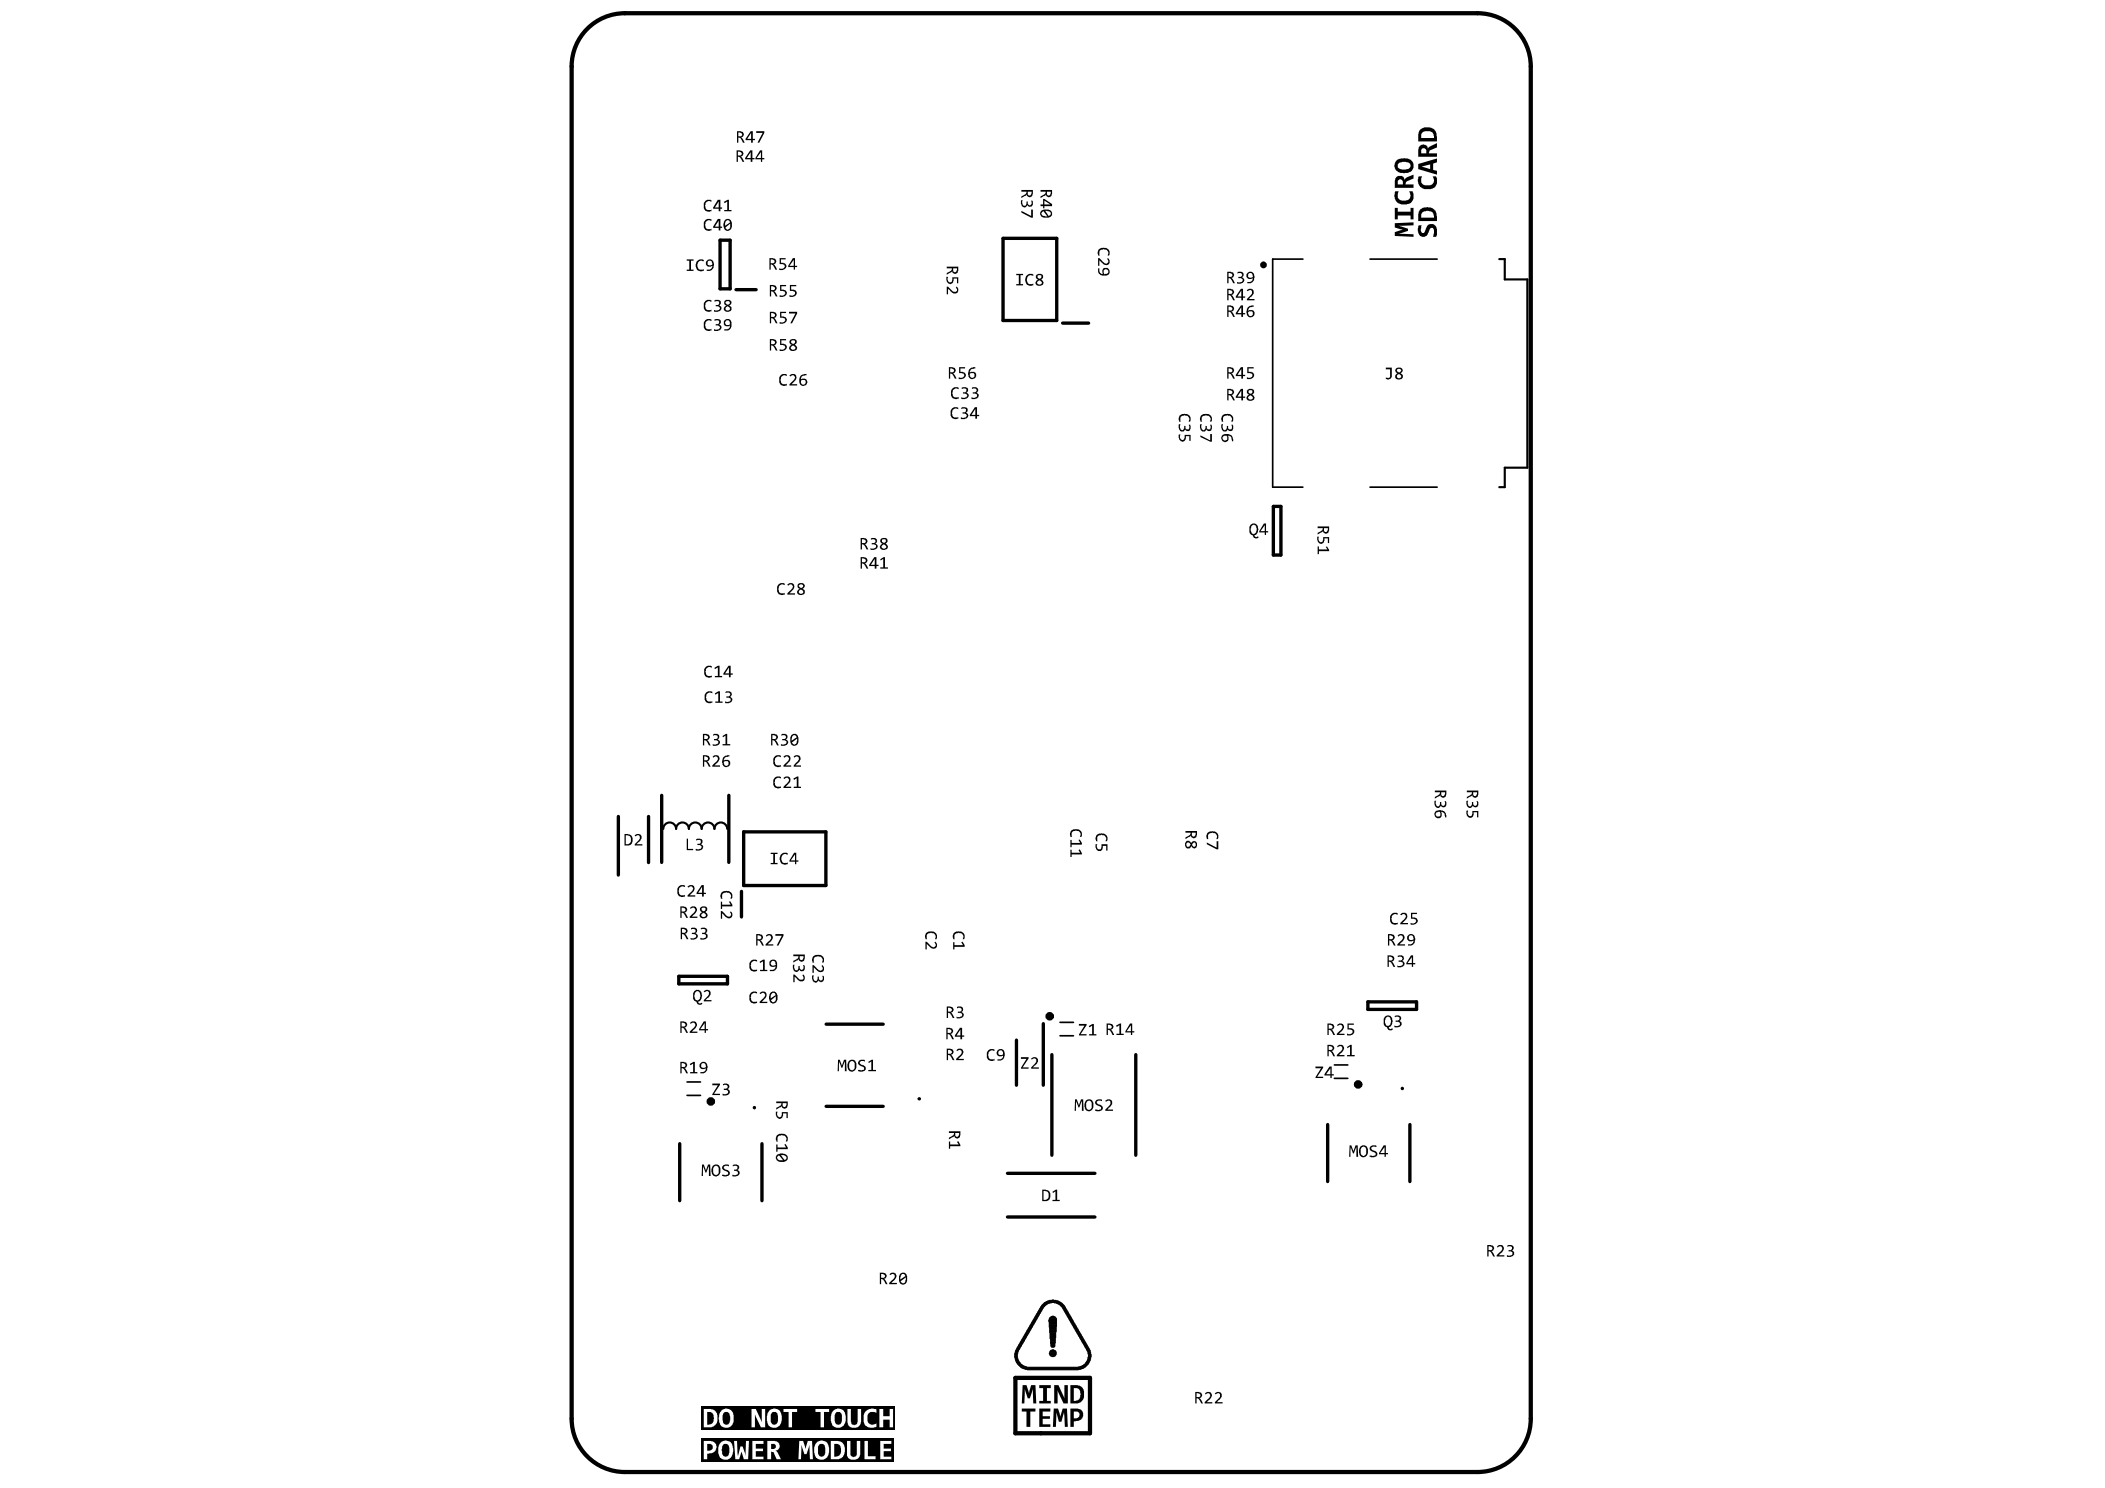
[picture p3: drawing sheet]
<svg xmlns="http://www.w3.org/2000/svg" width="297mm" height="210mm" viewBox="0 0 297 210" stroke-linecap="round" stroke-linejoin="round" font-family="sans-serif">
<path d="M82.5 4.4a7.5 7.5 0 0 1 5.7-2.5h120.3a7.5 7.5 0 0 1 7.5 7.5v190.7a7.5 7.5 0 0 1-7.5 7.5h-120.3a7.5 7.5 0 0 1-7.5-7.5v-190.7a7.5 7.5 0 0 1 1.8-5zM143.3 194.4h10.5v7.8h-10.5z" fill="none" stroke="#000" stroke-width=".6"/>
<path d="M211.6 36.5h.7v2.9h3.2v26.6h-3.2v2.7h-.7" fill="none" stroke="#000" stroke-width=".3"/>
<g fill="none" stroke="#000" stroke-width=".47">
<path d="M101.6 33.9h1.4v6.8h-1.4zM141.5 33.6h7.6v11.6h-7.6zM103.9 40.9h2.8M149.9 45.6h3.7M179.7 71.4h1.1v6.9h-1.1zM87.3 115.2v8.2M91.5 115.2v6.5M93.4 112.2v9.5M102.8 112.2v9.5M104.9 117.3h11.6v7.6h-11.6zM95.8 137.7h6.9v1.1h-6.9zM104.6 125.7v3.6"/>
<path d="M116.6 156.1h8M116.6 144.5h8M143.4 146.7v6.4M147.2 144.4v8.7M148.4 148.8v14.2M160.3 148.8v14.2M187.3 158.6v8.1M193 141.3h6.9v1.1h-6.9zM199 158.6v8.1M95.9 161.3v8.1M107.5 161.3v8.1M142.2 165.5h12.3"/>
<path d="M142.2 171.7h12.3"/>
</g>
<path d="M183.9 36.5h-4.3v32.2h4.3M193.3 36.5h9.5M193.3 68.7h9.5M97 154.5h1.8M97 152.6h1.8M149.6 144.2h1.9M149.6 146.1h1.9M188.3 152.1h1.9M188.3 150.2h1.9" fill="none" stroke="#000" stroke-width=".24"/>
<g fill="none" stroke="#000" stroke-width=".14">
<path d="M143.2 191.2h.4M143.2 191.3h.4M143.2 191.4h.4M143.2 191.5h.4M143.2 190.9h.4M143.2 191h.4M143.2 191.1h.4M143.2 191.6h.4M143.2 191.7h.4M143.2 190.8h.4M143.2 190.7h.5M143.3 191.8h.4"/>
<path d="M143.3 191.9h.4M143.3 190.5h.4M143.3 190.6h.4M143.4 192h.3M143.4 190.5h.3M143.4 192h.4M143.4 192.1h.4M143.4 190.4h.4M143.4 192.1h.5M143.4 192.2h.5M143.4 190.3h.5M143.5 192.3h.5"/>
<path d="M143.5 190.2h.4M143.5 192.4h.5M143.5 190h.5M143.5 190.1h.5M143.6 192.4h.6M143.6 190h.4M143.7 192.5h.5M143.7 189.9h.4M143.7 192.6h.6M143.7 189.7h.5M143.7 189.8h.5M143.8 192.6h.6"/>
<path d="M143.8 189.6h.4M143.8 189.7h.4M143.8 192.7h.7M143.8 189.6h.5M143.9 192.7h.8M143.9 189.4h.4M143.9 189.5h.4M144 192.8h.9M144 189.3h.4M144 189.4h.4M144 189.2h.5M144 189.3h.5"/>
<path d="M144 192.9h9.1M144.1 189.1h.4M144.1 189h.5M144.1 189.1h.5M144.1 192.9h8.9M144.2 188.9h.4M144.2 189h.4M144.2 193h8.7M144.3 188.8h.4M144.3 188.7h.5M144.3 188.8h.5M144.3 193h8.5"/>
<path d="M144.4 188.6h.4M144.4 188.7h.4M144.4 188.5h.5M144.5 188.4h.4M144.5 193.1h8.1M144.6 188.3h.4M144.6 188.4h.4M144.6 188.2h.5M144.7 188.1h.5M144.7 188.1h.4M144.7 193.2h7.8M144.7 188h.5"/>
<path d="M144.8 187.9h.4M144.9 187.8h.4M144.9 187.6h.5M144.9 187.7h.5M145 187.6h.4M145 193.2h7.2M145 187.5h.5M145.1 187.3h.4M145.1 187.4h.4M145.2 187.3h.4M145.2 187.2h.5M145.3 187h.4"/>
<path d="M145.3 187.1h.4M145.3 186.9h.5M145.3 187h.5M145.4 186.9h.5M145.5 186.7h.4M145.5 186.8h.4M145.5 186.6h.5M145.5 186.7h.5M145.6 186.5h.5M145.6 186.6h.4M145.6 186.4h.5M145.7 186.4h.5"/>
<path d="M145.7 186.3h.5M145.8 186.2h.4M145.8 186.3h.4M145.8 186.1h.5M145.9 186h.4M145.9 186.1h.4M146 185.9h.4M146 186h.4M146 185.8h.5M146.1 185.7h.4M146.1 185.6h.5M146.1 185.7h.5"/>
<path d="M146.2 185.5h.4M146.3 185.4h.4M146.3 185.3h.5M146.4 185.2h.4M146.4 185.1h.5M146.5 185h.4M146.6 184.9h.4M146.6 184.8h.5M146.7 184.6h.4M146.7 184.7h.4M146.7 184.6h.5M146.8 184.5h.4"/>
<path d="M146.9 184.3h.5M146.9 184.4h.4M147 184.2h.5M147 184.1h.6M147.1 184h.6M147.2 184h.6M147.2 183.9h.7M147.3 183.9h.8M147.3 183.8h1.1M147.4 183.7h2.3M147.5 183.7h2.1M147.6 183.6h1.9"/>
<path d="M147.8 183.6h1.6M147.9 183.5h1.4M148 186.4h1.1M148 186.2h1.1M148 186.3h1.1M148.1 190.9h.9M148.1 186.5h1M148.1 186.6h1M148.1 186.7h1M148.1 186.8h1M148.1 186.9h1M148.1 187h1"/>
<path d="M148.1 187.1h1M148.1 187.2h.9M148.1 186h1M148.1 186.1h1M148.1 183.4h.9M148.1 190.8h.9M148.1 191h.9M148.1 191.1h.9M148.1 187.3h.9M148.1 187.4h.9M148.1 187.5h.9M148.1 187.6h.9"/>
<path d="M148.1 187.7h.9M148.1 187.8h.9M148.1 187.9h.9M148.1 188h.9M148.1 185.9h.9M148.1 186h.9M148.1 190.7h.9M148.2 191.2h.8M148.2 188.1h.8M148.2 188.2h.8M148.2 188.3h.8M148.2 188.4h.8"/>
<path d="M148.2 188.5h.8M148.2 188.6h.8M148.2 188.7h.8M148.2 188.8h.7M148.2 185.8h.8M148.2 190.6h.8M148.2 191.2h.7M148.2 188.9h.7M148.2 189h.7M148.2 189.1h.7M148.2 189.2h.7M148.2 189.3h.7"/>
<path d="M148.2 189.4h.7M148.2 189.5h.7M148.2 189.6h.7M148.2 185.8h.7M148.2 190.5h.7M148.3 191.3h.6M148.3 189.6h.6M148.3 189.7h.6M148.3 190.5h.5M148.3 189.8h.6M148.3 189.9h.6M148.4 185.7h.4"/>
<path d="M148.4 190h.4M148.4 191.4h.3M148.4 190h.3M148.5 185.7h.2M148.5 190.4h.2M148.5 183.4h.2M148.8 183.8h1M149.1 183.9h.8M149.2 183.9h.7M149.4 184h.6M149.4 184h.7M149.6 184.1h.5"/>
<path d="M149.6 184.2h.6M149.7 184.2h.5M149.7 184.3h.5M149.8 184.3h.5M149.9 184.4h.4M149.9 184.5h.5M150 184.6h.4M150 184.7h.5M150.1 184.8h.4M150.2 184.9h.4M150.2 185h.5M150.2 185.1h.5"/>
<path d="M150.3 185.1h.4M150.3 185.2h.5M150.4 185.3h.4M150.4 185.4h.4M150.5 185.4h.4M150.5 185.5h.5M150.6 185.6h.4M150.6 185.7h.4M150.6 185.7h.5M150.6 185.8h.5M150.7 185.8h.4M150.8 185.9h.4"/>
<path d="M150.8 186h.4M150.8 186h.5M150.8 186.1h.5M150.9 186.1h.4M150.9 186.2h.5M150.9 186.3h.5M151 186.4h.4M151 186.3h.4M151.1 186.4h.4M151.1 186.5h.4M151.1 186.6h.5M151.2 186.7h.4"/>
<path d="M151.2 186.7h.5M151.2 186.8h.5M151.3 186.9h.4M151.4 187h.4M151.4 187h.5M151.4 187.1h.5M151.5 187.2h.4M151.5 187.3h.5M151.6 187.4h.4M151.7 187.5h.4M151.7 187.6h.5M151.8 187.7h.4"/>
<path d="M151.8 187.8h.4M151.8 187.8h.5M151.9 187.9h.4M152 188h.4M152 188.1h.4M152 188.1h.5M152.1 188.2h.4M152.1 188.3h.5M152.1 188.4h.5M152.2 192.8h1M152.2 188.4h.4M152.2 188.5h.4"/>
<path d="M152.3 188.5h.4M152.3 188.6h.5M152.3 188.7h.5M152.4 188.7h.4M152.4 188.8h.4M152.4 192.7h.8M152.4 188.8h.5M152.4 188.9h.5M152.5 189h.4M152.6 189h.4M152.6 189.1h.4M152.6 192.7h.7"/>
<path d="M152.6 189.1h.5M152.6 189.2h.5M152.7 189.3h.4M152.7 189.3h.5M152.7 192.6h.7M152.7 189.4h.5M152.8 189.4h.4M152.8 189.5h.4M152.9 189.6h.4M152.9 192.6h.5M152.9 189.7h.5M152.9 192.5h.6"/>
<path d="M153 192.4h.5M153 189.7h.4M153 189.8h.4M153 189.9h.5M153.1 192.4h.5M153.1 190h.4M153.2 192.3h.5M153.2 192.3h.4M153.2 190.1h.4M153.2 192.2h.5M153.2 190.2h.5M153.3 192.1h.4"/>
<path d="M153.3 190.3h.4M153.3 190.5h.5M153.3 192h.5M153.3 190.4h.5M153.4 191.9h.5M153.4 192h.4M153.4 190.5h.5M153.4 190.6h.5M153.5 191.7h.4M153.5 191.8h.4M153.5 190.6h.4M153.5 190.7h.4"/>
<path d="M153.5 191.4h.5M153.5 191.5h.4M153.5 191.6h.4M153.5 190.8h.4M153.5 190.9h.4M153.5 191h.4M153.6 191.2h.4M153.6 191.3h.4M153.6 191.4h.4M153.6 191.1h.4"/>
</g>
<g fill="#000">
<path d="M106.7 18.5h1.2v.2l-.8 1.4h-.2l.7-1.4h-.9zM96.9 36.6h1v.2h-.4v1.2h.4v.2h-1v-.2h.4v-1.2h-.4zM98.3 36.9a.8 .8 0 0 1 1-.2v.2a.61 .61 0 0 0-.7 0 .61 .61 0 0 0-.2 .7 .59 .59 0 0 0 .9 .4v.2a.76 .76 0 0 1-.8-.1 .76 .76 0 0 1-.3-.7zM99.5 28.4a.9 .9 0 0 1 .9-.2v.3a.59 .59 0 0 0-.7 0 .59 .59 0 0 0-.1 .8 .57 .57 0 0 0 .8 .3v.1a.73 .73 0 0 1-.9 0 .73 .73 0 0 1-.2-.9zM99.5 31.1a.9 .9 0 0 1 .9-.2v.3a.59 .59 0 0 0-.7 0 .59 .59 0 0 0-.1 .8 .57 .57 0 0 0 .8 .3v.1a.73 .73 0 0 1-.9 0 .73 .73 0 0 1-.2-.9zM102.1 28.5l.8-.3v1.4h.3v.2h-1v-.2h.4v-1.2l-.3 .3zM110 36.4h.9v.2h-.7v.5a.64 .64 0 0 1 .8 .5l-.1 .1a.73 .73 0 0 1-.9 .3v-.1a.49 .49 0 0 0 .7-.4l-.3-.2h-.4zM143.4 38.6h1v.2h-.4v1.3h.4v.2h-1v-.2h.4v-1.3h-.4zM144.1 28.3l.2-.1a.56 .56 0 0 0 .2 .8 .33 .33 0 0 0 .3-.4v-.2h.2v.2a.29 .29 0 0 0 .4 .3 .29 .29 0 0 0 .1-.5v-.1a.3 .3 0 0 1 .2 .4 .4 .4 0 0 1-.3 .5 .4 .4 0 0 1-.4-.3 .47 .47 0 0 1-.6 .3 .47 .47 0 0 1-.3-.5zM144.1 29.7l1.4 .8v-.9h.2v1.1h-.2l-1.4-.7zM155 36.4h.1l.5 .4a.55 .55 0 0 0 .7 .3l.1-.3-.2-.3 .1-.1a.54 .54 0 0 1 .2 .8 .54 .54 0 0 1-.8 .1l-.6-.6v.8h-.1zM155 35.2a1.09 1.09 0 0 1 1.5 .1l.1 .6-.1 .2h-.2a.59 .59 0 0 0-.1-.8 .59 .59 0 0 0-.7-.1 .57 .57 0 0 0-.3 .9h-.2l-.1-.3z"/>
<path d="M174.6 38.4a.5 .5 0 0 1 .7 0 .5 .5 0 0 1 .1 .6l-.2 .1a.47 .47 0 0 1 .3 .6 .47 .47 0 0 1-.5 .3 .3 .3 0 0 1-.4-.2 .56 .56 0 0 0 .7-.2 .33 .33 0 0 0-.4-.4h-.2v-.1h.2a.29 .29 0 0 0 .4-.4 .29 .29 0 0 0-.4-.2l-.3 .1zM196.8 29.3h.4v.6h1.8v-.6h.5v1.6h-.5v-.5h-1.8v.5h-.4zM196.9 27h.5a.85 .85 0 0 0 .1 1.1 .85 .85 0 0 0 1 .1 .76 .76 0 0 0 .4-1.1v-.1h.4v.1a1.21 1.21 0 0 1-.1 1.3 1.21 1.21 0 0 1-1.2 .4 1.24 1.24 0 0 1-1.2-1.6zM196.8 31.5l2.7-.1v.4h-2.1l1.3 .5v.3l-1.3 .4h2.1v.4l-2.7-.1v-.6l1.2-.3-1.2-.3zM200.2 31.8h.4a.94 .94 0 0 0 .1 1.1 .52 .52 0 0 0 .5-.6 .8 .8 0 0 1 .9-.7 .8 .8 0 0 1 .7 1v.6l-.1 .2h-.5l.1-.3a.69 .69 0 0 0-.2-1 .33 .33 0 0 0-.4 .5h-.1a.83 .83 0 0 1-.9 .8 1.09 1.09 0 0 1-.6-1.4zM200.2 24.9h.5a.82 .82 0 0 0 0 1 .82 .82 0 0 0 .9 .2 .68 .68 0 0 0 .7-.3 .68 .68 0 0 0-.1-.7v-.2h.5l.1 .5a1.14 1.14 0 0 1-1.5 1.3 1.26 1.26 0 0 1-1.1-1.8zM99.5 42.5a.9 .9 0 0 1 .9-.1v.2a.59 .59 0 0 0-.7 .1 .59 .59 0 0 0-.1 .7 .57 .57 0 0 0 .8 .3v.2a.73 .73 0 0 1-.9-.1 .73 .73 0 0 1-.2-.8zM99.5 45.2a.9 .9 0 0 1 .9-.1v.2a.59 .59 0 0 0-.7 .1 .59 .59 0 0 0-.1 .7 .57 .57 0 0 0 .8 .3v.2a.73 .73 0 0 1-.9-.1 .73 .73 0 0 1-.2-.8zM100.8 42.4h.1a.45 .45 0 0 1 .6 0 .45 .45 0 0 1 .1 .6l-.1 .1a.43 .43 0 0 1 .3 .5 .43 .43 0 0 1-.4 .3l-.2 .1a.3 .3 0 0 1-.4-.3 .6 .6 0 0 0 .8-.2l-.1-.2-.5-.1v-.2h.2a.3 .3 0 0 0 .3-.4 .3 .3 0 0 0-.6-.1h-.1zM100.8 45.1h.1a.45 .45 0 0 1 .6 0 .45 .45 0 0 1 .1 .6l-.1 .1a.43 .43 0 0 1 .3 .5 .43 .43 0 0 1-.4 .3l-.2 .1a.3 .3 0 0 1-.4-.3 .6 .6 0 0 0 .8-.2l-.1-.2-.5-.1v-.2h.2a.3 .3 0 0 0 .3-.4 .3 .3 0 0 0-.6-.1h-.1zM110.1 52.9a.9 .9 0 0 1 .9-.1v.3a.59 .59 0 0 0-.7 0 .59 .59 0 0 0-.1 .7 .57 .57 0 0 0 .8 .3v.2a.73 .73 0 0 1-.8 0 .73 .73 0 0 1-.2-.9zM110.1 47.8h.8v.2h-.6v.5a.64 .64 0 0 1 .7 .5v.1a.73 .73 0 0 1-1 .4v-.2a.49 .49 0 0 0 .8-.4l-.3-.2h-.4z"/>
<path d="M110.1 44h.8v.2h-.6v.4a.64 .64 0 0 1 .7 .6 .73 .73 0 0 1-1 .4v-.2a.49 .49 0 0 0 .8-.3l-.3-.3h-.4zM110.1 40.2h.8v.2h-.6v.5a.64 .64 0 0 1 .7 .5v.1a.73 .73 0 0 1-1 .3v-.2a.49 .49 0 0 0 .8-.3l-.1-.2-.6-.1zM111.5 40.2h.9v.2h-.8v.5h.3a.51 .51 0 0 1 .5 .5 .51 .51 0 0 1-.5 .5h-.1a.3 .3 0 0 1-.4-.3 .49 .49 0 0 0 .8-.3l-.1-.2-.6-.1zM111.4 52.9a.57 .57 0 0 1 .6-.2 .57 .57 0 0 1 .4 .5l-.1 .4-.6 .6h.8v.2h-1.1v-.2l.4-.4a.55 .55 0 0 0 .2-.9h-.2l-.3 .2zM111.3 44h1.2v.2l-.7 1.4h-.3l.7-1.4h-.9zM133.6 40.4h.2l.4 .5a.5 .5 0 0 0 .8 .1v-.2l-.1-.2 .1-.2a.53 .53 0 0 1 .1 .9 .53 .53 0 0 1-.8-.1l-.5-.5v.8h-.2zM133.5 39.1h.3a.45 .45 0 0 0-.1 .5 .45 .45 0 0 0 .6 .2l.1-.3v-.4h.8v.9h-.2v-.7h-.4a.64 .64 0 0 1-.6 .8v-.1a.74 .74 0 0 1-.5-.9zM134.3 57.6a.9 .9 0 0 1 .9-.1v.2a.59 .59 0 0 0-.7 .1 .59 .59 0 0 0-.1 .7 .57 .57 0 0 0 .8 .3v.2a.73 .73 0 0 1-.9 0 .73 .73 0 0 1-.2-.9zM134.4 54.8a.9 .9 0 0 1 .9-.1v.2a.59 .59 0 0 0-.7 .1 .59 .59 0 0 0-.2 .7 .57 .57 0 0 0 .9 .3v.2a.73 .73 0 0 1-.9-.1 .73 .73 0 0 1-.2-.8zM135.3 51.8h.9v.2h-.7v.5a.64 .64 0 0 1 .8 .5l-.1 .1a.73 .73 0 0 1-.9 .3v-.2a.49 .49 0 0 0 .8-.3l-.3-.3h-.5zM135.6 57.5h.2a.45 .45 0 0 1 .6 0 .45 .45 0 0 1 0 .6l-.1 .1a.43 .43 0 0 1 .3 .5 .43 .43 0 0 1-.4 .4h-.2a.3 .3 0 0 1-.4-.2 .6 .6 0 0 0 .8-.3l-.1-.2-.5-.1v-.1h.2a.3 .3 0 0 0 .3-.5 .3 .3 0 0 0-.5 0h-.2zM135.7 54.7h.1a.45 .45 0 0 1 .6 0 .45 .45 0 0 1 .1 .6l-.1 .1a.43 .43 0 0 1 .3 .5 .43 .43 0 0 1-.5 .3l-.1 .1a.3 .3 0 0 1-.5-.2 .6 .6 0 0 0 .9-.3l-.1-.2-.5-.1v-.2h.2a.3 .3 0 0 0 .2-.4 .3 .3 0 0 0-.5 0h-.1z"/>
<path d="M137.1 54.7a.53 .53 0 0 1 .7-.1 .53 .53 0 0 1 .2 .6l-.3 .2a.42 .42 0 0 1 .4 .5 .42 .42 0 0 1-.5 .3l-.1 .1a.3 .3 0 0 1-.4-.2 .45 .45 0 0 0 .5 0 .45 .45 0 0 0 .3-.5l-.3-.1h-.3v-.2h.1a.3 .3 0 0 0 .4-.3 .3 .3 0 0 0-.5-.2l-.2 .1zM144.8 38.9a.8 .8 0 0 1 1-.2v.2a.61 .61 0 0 0-.7 .1 .61 .61 0 0 0-.2 .7 .59 .59 0 0 0 .9 .3v.2a.76 .76 0 0 1-.8 0 .76 .76 0 0 1-.3-.8zM166.4 58.6a1.09 1.09 0 0 1 1.5 .2l.1 .6-.1 .1h-.2a.59 .59 0 0 0-.1-.7 .59 .59 0 0 0-.7-.2 .57 .57 0 0 0-.3 .9h-.2l-.1-.3zM169.4 58.6a1.09 1.09 0 0 1 1.6 .2v.6v.1h-.3a.59 .59 0 0 0-.1-.7 .59 .59 0 0 0-.7-.2 .57 .57 0 0 0-.3 .9h-.2l-.1-.3zM172.5 58.6a1.09 1.09 0 0 1 1.5 .2v.6v.1h-.3a.59 .59 0 0 0 0-.7 .59 .59 0 0 0-.8-.2 .57 .57 0 0 0-.3 .9h-.2l-.1-.3zM176 51.8h.9v.2h-.7v.5h.2a.51 .51 0 0 1 .6 .5 .51 .51 0 0 1-.6 .5 .3 .3 0 0 1-.5-.3 .49 .49 0 0 0 .8-.3l-.1-.2-.6-.1zM175.9 40.9a.54 .54 0 0 1 .9 0 .54 .54 0 0 1-.1 .8l-.5 .5h.8v.2h-1.1v-.2l.5-.4a.5 .5 0 0 0 .1-.9h-.2l-.2 .2zM195.6 51.9h.8v1.1a.52 .52 0 0 1-.3 .5 .52 .52 0 0 1-.5-.1v-.2l.3 .2 .3-.2v-1.1h-.6zM122.9 75.9a.5 .5 0 0 1 .6 0 .5 .5 0 0 1 .2 .6l-.2 .2a.47 .47 0 0 1 .3 .5 .47 .47 0 0 1-.5 .4 .3 .3 0 0 1-.5-.3 .56 .56 0 0 0 .8-.2 .33 .33 0 0 0-.4-.3h-.2v-.2h.2a.29 .29 0 0 0 .4-.3 .29 .29 0 0 0-.5-.2h-.2zM166.3 59.9l.3-.1a.6 .6 0 0 0 .2 .9l.2-.1 .1-.5h.2v.2a.3 .3 0 0 0 .4 .2 .3 .3 0 0 0 .1-.5v-.1h.1v.1a.45 .45 0 0 1 0 .6 .45 .45 0 0 1-.6 .1l-.1-.1a.47 .47 0 0 1-.5 .3 .47 .47 0 0 1-.4-.5zM166.3 61.3h.3a.49 .49 0 0 0 .3 .8l.3-.3v-.5h.8v.9h-.2v-.7h-.5a.64 .64 0 0 1-.5 .8l-.1-.1a.71 .71 0 0 1-.4-.9zM169.3 59.9l.3-.1a.6 .6 0 0 0 .2 .9l.3-.3v-.3h.2v.2a.3 .3 0 0 0 .4 .2 .3 .3 0 0 0 .1-.5v-.1h.2v.1a.45 .45 0 0 1 0 .6 .45 .45 0 0 1-.6 .1l-.2-.1a.47 .47 0 0 1-.5 .3 .47 .47 0 0 1-.4-.5z"/>
<path d="M169.4 61.4l1.4 .7v-.9h.2v1.1h-.2l-1.4-.7zM172.3 59.9l.3-.1a.6 .6 0 0 0 .2 .9l.3-.3v-.3h.2v.2a.3 .3 0 0 0 .4 .2 .3 .3 0 0 0 .1-.5v-.1h.2v.1a.45 .45 0 0 1 0 .6 .45 .45 0 0 1-.6 .1l-.2-.1a.47 .47 0 0 1-.5 .3 .47 .47 0 0 1-.4-.5zM185.9 77.1h.2v.4h1.2l-.2-.4h.2l.3 .5v.1h-1.5v.5h-.2zM185.9 75.7h.2a.45 .45 0 0 0 0 .6 .45 .45 0 0 0 .5 .1l.1-.2v-.4h.9v.8h-.2v-.7h-.5a.64 .64 0 0 1-.5 .8h-.1a.74 .74 0 0 1-.4-1zM99.6 94.1a.9 .9 0 0 1 .9-.1v.2a.59 .59 0 0 0-.8 .1 .59 .59 0 0 0-.1 .7 .57 .57 0 0 0 .9 .3v.2a.73 .73 0 0 1-.9-.1 .73 .73 0 0 1-.2-.8zM99.6 97.7a.9 .9 0 0 1 .9-.1v.2a.59 .59 0 0 0-.7 .1 .59 .59 0 0 0-.1 .7 .57 .57 0 0 0 .8 .3v.2a.73 .73 0 0 1-.9-.1 .73 .73 0 0 1-.2-.8zM100.8 94.2l.5-.3h.2v1.5h.4v.1h-1v-.1h.4v-1.2l-.4 .2zM100.9 97.8l.5-.3h.2v1.5h.4v.1h-1.1v-.1h.5v-1.2l-.5 .2zM102.4 97.6a.53 .53 0 0 1 .6-.1 .53 .53 0 0 1 .2 .6l-.2 .2a.42 .42 0 0 1 .3 .5 .42 .42 0 0 1-.4 .3l-.2 .1a.3 .3 0 0 1-.4-.2h.1a.45 .45 0 0 0 .5 0 .45 .45 0 0 0 .2-.5l-.2-.1h-.4v-.2h.2a.3 .3 0 0 0 .3-.3 .3 .3 0 0 0-.4-.2l-.2 .1zM109.8 82.4a.9 .9 0 0 1 .9-.1v.3a.59 .59 0 0 0-.7 0 .59 .59 0 0 0-.1 .7 .57 .57 0 0 0 .8 .3v.2a.73 .73 0 0 1-.8 0 .73 .73 0 0 1-.2-.9zM111.1 82.4a.57 .57 0 0 1 .6-.2 .57 .57 0 0 1 .4 .5l-.1 .4-.6 .6h.8v.2h-1.1v-.2l.4-.4a.55 .55 0 0 0 .2-.9h-.2l-.3 .2zM124.2 78.9l.5-.3h.2v1.4h.4v.2h-1.1v-.2h.4v-1.2l-.3 .3z"/>
<path d="M89.6 117.8a.54 .54 0 0 1 .7-.1 .54 .54 0 0 1 .1 .8l-.6 .6h.8v.2h-1v-.2l.4-.4a.5 .5 0 0 0 .1-.9h-.2l-.2 .2zM96.9 118.3h.2v1.4h.7v.2h-.9zM98.2 118.4h.1a.47 .47 0 0 1 .7 0 .47 .47 0 0 1 0 .6l-.1 .1a.4 .4 0 0 1 .4 .4 .4 .4 0 0 1-.3 .4l-.4 .1a.3 .3 0 0 1-.4-.3 .6 .6 0 0 0 .8-.2v-.1l-.2-.2h-.4v-.2h.2a.3 .3 0 0 0 .3-.4 .3 .3 0 0 0-.6-.1h-.1zM100.6 106.7a.54 .54 0 0 1 .8 0 .54 .54 0 0 1-.1 .8l-.5 .5h.8v.2h-1.1v-.2l.5-.4a.6 .6 0 0 0 .2-.8l-.3-.1-.3 .2zM100.6 103.6a.5 .5 0 0 1 .7 0 .5 .5 0 0 1 .1 .6l-.2 .1a.47 .47 0 0 1 .3 .6 .47 .47 0 0 1-.5 .3 .3 .3 0 0 1-.4-.2 .56 .56 0 0 0 .8-.2 .33 .33 0 0 0-.5-.4h-.1v-.2h.1a.29 .29 0 0 0 .4-.3 .29 .29 0 0 0-.4-.2l-.3 .1zM102 103.8l.4-.3h.2v1.5h.4v.1h-1v-.1h.4v-1.2l-.4 .2zM109.3 109.7a.9 .9 0 0 1 .9-.1v.2a.59 .59 0 0 0-.7 .1 .59 .59 0 0 0-.1 .7 .57 .57 0 0 0 .8 .3v.2a.73 .73 0 0 1-.9 0 .73 .73 0 0 1-.2-.9zM109.3 106.7a.9 .9 0 0 1 .9-.1v.2a.59 .59 0 0 0-.7 .1 .59 .59 0 0 0-.1 .7 .57 .57 0 0 0 .8 .3v.2a.73 .73 0 0 1-.9 0 .73 .73 0 0 1-.2-.9zM110.3 103.6a.5 .5 0 0 1 .6 0 .5 .5 0 0 1 .1 .6l-.1 .1a.47 .47 0 0 1 .3 .6 .47 .47 0 0 1-.6 .3 .3 .3 0 0 1-.4-.2 .56 .56 0 0 0 .8-.2 .33 .33 0 0 0-.4-.4h-.2v-.2h.2a.29 .29 0 0 0 .3-.3 .29 .29 0 0 0-.4-.2l-.2 .1zM110.6 109.7a.57 .57 0 0 1 .6-.2 .57 .57 0 0 1 .4 .5l-.1 .4-.6 .6h.7v.2h-1v-.2l.4-.4a.55 .55 0 0 0 .2-.9h-.3l-.2 .2zM110.6 106.7a.57 .57 0 0 1 .6-.2 .57 .57 0 0 1 .4 .5l-.1 .4-.6 .6h.7v.2h-1v-.2l.4-.4a.55 .55 0 0 0 .2-.9h-.3l-.2 .2zM111.9 109.8l.8-.3v1.5h.3v.2h-1v-.2h.4v-1.2l-.3 .2z"/>
<path d="M112 106.7a.55 .55 0 0 1 .9 0 .55 .55 0 0 1-.2 .9l-.5 .4h.8v.2h-1v-.2l.4-.4a.6 .6 0 0 0 .2-.8l-.3-.1-.2 .2zM151 118.5h.2v.4h1.2l-.2-.4 .2-.1 .3 .5v.2h-1.5v.4h-.2zM151.1 117.2a1.09 1.09 0 0 1 1.5 .1l.1 .6-.1 .2h-.2a.59 .59 0 0 0-.1-.8 .59 .59 0 0 0-.7-.1 .57 .57 0 0 0-.3 .9h-.3v-.3zM154.7 117.8a1.09 1.09 0 0 1 1.5 .1l.1 .6-.1 .2h-.2a.59 .59 0 0 0-.1-.8 .59 .59 0 0 0-.7-.1 .57 .57 0 0 0-.3 .9h-.2l-.1-.3zM170.4 117.5a1.09 1.09 0 0 1 1.5 .1v.6v.2h-.3a.59 .59 0 0 0 0-.8 .59 .59 0 0 0-.8-.1 .57 .57 0 0 0-.3 .9h-.2l-.1-.3zM170.3 118.8l1.4 .8v-.9h.2v1.1h-.2l-1.4-.7zM202.4 113h.3a.56 .56 0 0 0 .1 .7 .33 .33 0 0 0 .4-.4v-.2h.2v.2a.29 .29 0 0 0 .4 .3 .29 .29 0 0 0 .1-.5v-.1a.3 .3 0 0 1 .2 .4 .4 .4 0 0 1-.3 .5 .4 .4 0 0 1-.5-.3 .47 .47 0 0 1-.5 .3 .47 .47 0 0 1-.4-.5zM206.9 113h.3a.56 .56 0 0 0 .1 .7 .33 .33 0 0 0 .4-.4v-.2h.2v.2a.29 .29 0 0 0 .4 .3 .29 .29 0 0 0 .1-.5v-.1a.3 .3 0 0 1 .2 .4 .4 .4 0 0 1-.3 .5 .4 .4 0 0 1-.5-.3 .47 .47 0 0 1-.5 .3 .47 .47 0 0 1-.4-.5zM206.9 114.4l.3-.1a.49 .49 0 0 0 .3 .8l.3-.3v-.4h.8v.9h-.2v-.7h-.5v.2a.51 .51 0 0 1-.5 .6 .51 .51 0 0 1-.5-.6zM95.8 125a.9 .9 0 0 1 .9-.1v.3a.59 .59 0 0 0-.8 0 .59 .59 0 0 0-.1 .7 .57 .57 0 0 0 .9 .3v.2a.73 .73 0 0 1-.9 0 .73 .73 0 0 1-.2-.9zM97 125a.57 .57 0 0 1 .6-.2 .57 .57 0 0 1 .4 .5l-.1 .4-.6 .6h.8v.2h-1.1v-.2l.4-.4a.55 .55 0 0 0 .2-.9h-.2l-.3 .2zM97.4 128a.54 .54 0 0 1 .8 0 .54 .54 0 0 1-.1 .8l-.5 .5h.8v.2h-1.1v-.2l.5-.4a.6 .6 0 0 0 .2-.8l-.3-.1-.3 .2z"/>
<path d="M97.5 130.9a.5 .5 0 0 1 .6 0 .5 .5 0 0 1 .2 .6l-.2 .1a.47 .47 0 0 1 .3 .6 .47 .47 0 0 1-.5 .3 .3 .3 0 0 1-.5-.2 .56 .56 0 0 0 .8-.2 .33 .33 0 0 0-.4-.3h-.2v-.2h.2a.29 .29 0 0 0 .4-.3 .29 .29 0 0 0-.5-.3l-.2 .1zM98.9 130.9a.56 .56 0 0 1 .6 0 .56 .56 0 0 1 .3 .5l-.3 .2a.42 .42 0 0 1 .4 .5 .42 .42 0 0 1-.5 .4h-.1a.3 .3 0 0 1-.5-.2 .49 .49 0 0 0 .8-.4l-.2-.1h-.3v-.2a.37 .37 0 0 0 .5-.3 .41 .41 0 0 0-.7-.2zM101.7 127.2h.2v.4h1.2l-.2-.4 .1-.1 .3 .5v.3h-1.4v.3h-.2zM101.7 128.5h.2l.4 .5a.6 .6 0 0 0 .8 .2l.1-.3-.2-.2 .1-.1a.52 .52 0 0 1 .1 .8 .52 .52 0 0 1-.8 0l-.5-.6v.8h-.2zM101.8 125.9a1.09 1.09 0 0 1 1.5 .2v.6v.1h-.3a.59 .59 0 0 0 0-.7 .59 .59 0 0 0-.7-.2 .57 .57 0 0 0-.3 .9h-.3v-.3zM105.9 135.5a.9 .9 0 0 1 .9-.1v.3a.59 .59 0 0 0-.7 0 .59 .59 0 0 0-.1 .8 .57 .57 0 0 0 .8 .3v.1a.73 .73 0 0 1-.9 0 .73 .73 0 0 1-.2-.9zM107.2 135.7l.5-.3h.2v1.4h.4v.2h-1v-.2h.4v-1.2l-.4 .3zM108.1 131.9a.54 .54 0 0 1 .8 0 .54 .54 0 0 1-.1 .8l-.5 .5h.8v.2h-1.1v-.2l.5-.4a.6 .6 0 0 0 .2-.8l-.3-.1-.2 .2zM108.8 120.3h.9v.2h-.3v1.2h.3v.2h-.9v-.2h.3v-1.2h-.3zM109.4 131.8h1.2v.2l-.8 1.4h-.2l.7-1.4h-.9zM110.1 120.6a.8 .8 0 0 1 1.1-.3v.3a.61 .61 0 0 0-.7 0 .61 .61 0 0 0-.2 .7 .59 .59 0 0 0 .9 .4v.2a.76 .76 0 0 1-.9-.1 .76 .76 0 0 1-.3-.7zM111.9 137.5h.2l.4 .4a.5 .5 0 0 0 .9 .1v-.2l-.2-.2 .1-.1a.53 .53 0 0 1 .1 .8 .53 .53 0 0 1-.8-.1l-.5-.4v.8h-.2z"/>
<path d="M111.9 136.2l.2-.1a.56 .56 0 0 0 .2 .8 .33 .33 0 0 0 .4-.4v-.2h.1v.2a.29 .29 0 0 0 .4 .2 .29 .29 0 0 0 .1-.4v-.1a.3 .3 0 0 1 .3 .4 .4 .4 0 0 1-.3 .4 .4 .4 0 0 1-.5-.2 .47 .47 0 0 1-.6 .2 .47 .47 0 0 1-.3-.5zM114.7 136.2h.1l.5 .4a.55 .55 0 0 0 .7 .2l.1-.3-.2-.2 .1-.1a.54 .54 0 0 1 .2 .8 .54 .54 0 0 1-.8 0l-.6-.5v.7h-.1zM114.7 134.9a1.09 1.09 0 0 1 1.5 .2l.1 .6-.1 .1h-.2a.59 .59 0 0 0-.1-.7 .59 .59 0 0 0-.7-.2 .57 .57 0 0 0-.3 .9h-.2l-.1-.3zM114.6 137.7h.2a.45 .45 0 0 0 0 .5 .45 .45 0 0 0 .5 .2l.1-.3v-.3h.2v.2a.3 .3 0 0 0 .3 .3 .3 .3 0 0 0 .2-.5l-.1-.1a.3 .3 0 0 1 .3 .4 .4 .4 0 0 1-.3 .4 .4 .4 0 0 1-.5-.2 .43 .43 0 0 1-.5 .3 .43 .43 0 0 1-.3-.5zM130.6 132.8h.2l.4 .5a.55 .55 0 0 0 .8 .2v-.3l-.1-.2 .1-.2a.54 .54 0 0 1 .1 .8 .54 .54 0 0 1-.8 .1l-.5-.6v.8h-.2zM130.7 131.6a1.09 1.09 0 0 1 1.5 .2v.6v.1h-.3a.59 .59 0 0 0 0-.7 .59 .59 0 0 0-.8-.2 .57 .57 0 0 0-.3 .9h-.2l-.1-.3zM134.5 132.9h.2v.4h1.2l-.3-.4 .2-.1 .3 .5v.3h-1.4v.3h-.2zM134.6 131.6a1.09 1.09 0 0 1 1.5 .2v.6v.1h-.3a.59 .59 0 0 0 0-.7 .59 .59 0 0 0-.8-.2 .57 .57 0 0 0-.3 .9h-.2l-.1-.3zM151 119.9h.2v.4h1.2l-.2-.4 .2-.1 .3 .7h-1.5v.4h-.2zM154.6 119.1h.2a.46 .46 0 0 0 0 .5 .46 .46 0 0 0 .5 .2l.1-.2v-.5h.9v.9h-.2v-.7h-.5v.1a.52 .52 0 0 1-.5 .7 .52 .52 0 0 1-.5-.6zM196.3 128.9a.9 .9 0 0 1 .9-.1v.3a.59 .59 0 0 0-.7 0 .59 .59 0 0 0-.1 .7 .57 .57 0 0 0 .8 .3v.2a.73 .73 0 0 1-.8 0 .73 .73 0 0 1-.2-.9zM197.2 134.8a.5 .5 0 0 1 .7 0 .5 .5 0 0 1 .1 .6l-.2 .1a.47 .47 0 0 1 .3 .6 .47 .47 0 0 1-.5 .4 .3 .3 0 0 1-.4-.3 .56 .56 0 0 0 .8-.2 .33 .33 0 0 0-.5-.3h-.1v-.2h.1a.29 .29 0 0 0 .4-.3 .29 .29 0 0 0-.4-.3l-.3 .1z"/>
<path d="M197.2 131.9a.54 .54 0 0 1 .9 0 .54 .54 0 0 1-.1 .8l-.5 .5h.8v.2h-1.1v-.2l.5-.4a.6 .6 0 0 0 .1-.8l-.3-.1-.2 .2zM197.6 128.9a.57 .57 0 0 1 .6-.2 .57 .57 0 0 1 .4 .5l-.1 .4-.6 .6h.8v.2h-1.1v-.2l.4-.4a.55 .55 0 0 0 .2-.9h-.2l-.3 .2zM199.1 128.8h.8v.1h-.6v.5a.58 .58 0 0 1 .8 .6h-.1a.67 .67 0 0 1-1 .4v-.2a.49 .49 0 0 0 .8-.4l-.3-.2h-.4zM97.3 150.1l.7-.3v1.4h.4v.2h-1v-.2h.4v-1.2l-.4 .3zM97.4 144.3a.54 .54 0 0 1 .8-.1 .54 .54 0 0 1-.1 .8l-.5 .5h.8v.2h-1.1v-.2l.5-.4a.6 .6 0 0 0 .2-.8h-.3l-.3 .1zM99.3 139.8a.54 .54 0 0 1 .8-.1 .54 .54 0 0 1 .1 .8l-.6 .6h.8v.2h-1.1v-.2l.4-.4a.5 .5 0 0 0 .2-.9h-.2l-.3 .2zM100.5 152.9h1.1v.1l-.8 1.3h.8v.2h-1.1l.8-1.4h-.8zM102 152.9a.56 .56 0 0 1 .6 0 .56 .56 0 0 1 .3 .5l-.3 .2a.46 .46 0 0 1 .4 .5 .46 .46 0 0 1-.5 .4h-.1a.3 .3 0 0 1-.4-.2 .48 .48 0 0 0 .5 0 .48 .48 0 0 0 .2-.4l-.1-.1h-.5v-.2h.3a.3 .3 0 0 0 .3-.4 .3 .3 0 0 0-.5-.2l-.2 .1zM105.9 140.1a.9 .9 0 0 1 .9-.2v.3a.59 .59 0 0 0-.7 0 .59 .59 0 0 0-.1 .8 .57 .57 0 0 0 .8 .3v.1a.73 .73 0 0 1-.9 0 .73 .73 0 0 1-.2-.9zM107.2 140.1a.57 .57 0 0 1 .6-.2 .57 .57 0 0 1 .4 .5l-.1 .3-.6 .6h.8v.2h-1.1v-.2l.4-.4a.55 .55 0 0 0 .2-.8h-.2l-.3 .1zM109.5 156.8h.2a.45 .45 0 0 0 0 .6 .45 .45 0 0 0 .5 .1l.1-.2v-.4h.9v.8h-.2v-.6h-.5a.64 .64 0 0 1-.5 .7h-.1a.74 .74 0 0 1-.4-1zM118.3 149.5h.2l.3 .8 .3-.8h.3l.1 1.6h-.3v-1.4l-.3 .9h-.2l-.3-.9v1.4h-.2z"/>
<path d="M121.2 149.6l.2-.1h.6v.2a.47 .47 0 0 0-.7 .2l.1 .2a.72 .72 0 0 1 .8 .8l-.2 .1a.98 .98 0 0 1-.9 .1v-.2a.67 .67 0 0 0 .8-.1 .42 .42 0 0 0-.5-.4 .47 .47 0 0 1-.2-.7zM122.5 149.8l.5-.3h.2v1.4h.4v.2h-1.1v-.2h.5v-1.2l-.4 .3zM135 148.1a.54 .54 0 0 1 .8 0 .54 .54 0 0 1-.1 .8l-.5 .5h.8v.1h-1.1v-.1l.5-.5a.6 .6 0 0 0 .2-.7l-.3-.1-.3 .2zM135 142a.5 .5 0 0 1 .7 0 .5 .5 0 0 1 .1 .6l-.2 .2a.47 .47 0 0 1 .3 .5 .47 .47 0 0 1-.5 .4 .3 .3 0 0 1-.4-.3 .56 .56 0 0 0 .8-.2 .33 .33 0 0 0-.5-.3h-.1v-.2h.1a.29 .29 0 0 0 .4-.3 .29 .29 0 0 0-.4-.2h-.3zM139.4 148.2a.9 .9 0 0 1 .9-.2v.3a.59 .59 0 0 0-.7 .1 .59 .59 0 0 0-.1 .7 .57 .57 0 0 0 .8 .3v.1a.73 .73 0 0 1-.9 0 .73 .73 0 0 1-.1-.9zM144.1 149.1h1v.2l-.8 1.3h.8v.2h-1l.7-1.4h-.7zM145.5 149.3a.54 .54 0 0 1 .8-.1 .54 .54 0 0 1 .1 .8l-.7 .6h.9v.2h-1.1v-.2l.4-.5a.6 .6 0 0 0 .2-.7l-.3-.1-.2 .2zM151.7 155.1h.2l.3 .8 .3-.8h.3l.1 1.6h-.2v-1.4l-.4 .9h-.1l-.3-.9-.1 1.4h-.2zM152.2 144.4h1.1v.2l-.8 1.3h.8v.2h-1.1l.8-1.4h-.8zM153.6 144.7l.8-.3v1.5h.3v.2h-1v-.2h.4v-1.2l-.4 .2zM154.7 155.2l.2-.1h.5l.1 .2a.47 .47 0 0 0-.7 .2l.1 .2a.72 .72 0 0 1 .7 .8l-.1 .1a.98 .98 0 0 1-1 .1v-.2a.67 .67 0 0 0 .9-.1 .42 .42 0 0 0-.5-.4 .47 .47 0 0 1-.2-.7zM156 155.3a.55 .55 0 0 1 .8-.1 .55 .55 0 0 1-.1 .8l-.4 .5h.8v.2h-1.1v-.2l.4-.4a.5 .5 0 0 0 .1-.8h-.2l-.2 .1z"/>
<path d="M157.5 144.7l.7-.3v1.4h.4v.2h-1.1v-.2h.5v-1.2l-.4 .3zM185.6 150.5h1.1v.1l-.8 1.3h.8v.2h-1.1l.8-1.4h-.8zM188.7 144.6a.54 .54 0 0 1 .8-.1 .54 .54 0 0 1-.1 .8l-.5 .5h.8v.2h-1.1v-.2l.5-.4a.6 .6 0 0 0 .2-.8h-.3l-.2 .1zM188.7 147.6a.54 .54 0 0 1 .8-.1 .54 .54 0 0 1-.1 .8l-.5 .5h.8v.2h-1.1v-.2l.5-.4a.6 .6 0 0 0 .2-.8h-.3l-.2 .1zM190.1 144.4h.9v.2h-.7v.4h.3a.51 .51 0 0 1 .5 .6 .51 .51 0 0 1-.5 .5h-.1a.3 .3 0 0 1-.4-.3 .49 .49 0 0 0 .8-.3l-.2-.2-.6-.1zM190.1 147.7l.5-.3h.1v1.4h.5v.2h-1.1v-.2h.4v-1.2l-.4 .3zM196.8 143.3a.56 .56 0 0 1 .6-.1 .56 .56 0 0 1 .3 .6l-.3 .2a.46 .46 0 0 1 .4 .5 .46 .46 0 0 1-.5 .4h-.5v-.2a.49 .49 0 0 0 .7-.4l-.1-.2h-.5v-.1h.3a.3 .3 0 0 0 .3-.4 .3 .3 0 0 0-.5-.2l-.2 .1zM99.1 164.3h.2l.3 .8 .3-.8h.3l.1 1.6h-.3v-1.4l-.3 .9h-.1l-.3-.9-.1 1.4h-.2zM102 164.4l.3-.1h.5l.1 .2a.47 .47 0 0 0-.8 .2l.2 .2a.72 .72 0 0 1 .7 .8l-.1 .1a.98 .98 0 0 1-1 .1v-.2a.67 .67 0 0 0 .8-.1 .42 .42 0 0 0-.4-.4 .47 .47 0 0 1-.3-.8zM103.4 164.3a.56 .56 0 0 1 .6 0 .56 .56 0 0 1 .3 .5l-.3 .3a.46 .46 0 0 1 .4 .5 .46 .46 0 0 1-.5 .4h-.5l-.1-.3a.49 .49 0 0 0 .8-.3l-.2-.2h-.3v-.2a.37 .37 0 0 0 .5-.3 .41 .41 0 0 0-.7-.2zM109.5 161.4h.2v.5h1.2l-.2-.5h.2l.3 .5v.2h-1.5v.4h-.2zM109.6 160.2a1.09 1.09 0 0 1 1.5 .1l.1 .6-.1 .1h-.2a.59 .59 0 0 0-.1-.7 .59 .59 0 0 0-.7-.1 .57 .57 0 0 0-.3 .8h-.3v-.2z"/>
<path d="M133.9 161h.2v.4h1.2l-.3-.3 .2-.1 .3 .7h-1.4v.3h-.2zM148.5 168.1l.5-.3h.2v1.5h.3v.1h-1v-.1h.4v-1.2l-.3 .2zM190.4 161.6h.3l.3 .8 .3-.8h.3v1.6h-.2v-1.4l-.4 .9h-.1l-.3-.9v1.4h-.2zM193.4 161.7l.2-.1h.6v.2a.47 .47 0 0 0-.7 .2l.1 .2a.72 .72 0 0 1 .8 .7l-.2 .2a.98 .98 0 0 1-.9 .1v-.3a.67 .67 0 0 0 .8 0 .42 .42 0 0 0-.5-.4 .47 .47 0 0 1-.2-.8zM211.3 175.8a.54 .54 0 0 1 .8 0 .54 .54 0 0 1-.1 .8l-.5 .5h.8v.1h-1.1v-.1l.5-.5a.6 .6 0 0 0 .2-.7l-.3-.1-.3 .2zM212.7 175.7a.56 .56 0 0 1 .6-.1 .56 .56 0 0 1 .3 .6l-.3 .2a.42 .42 0 0 1 .4 .5 .42 .42 0 0 1-.5 .3l-.1 .1a.3 .3 0 0 1-.5-.2 .49 .49 0 0 0 .8-.4l-.2-.2h-.3v-.2a.37 .37 0 0 0 .5-.2 .41 .41 0 0 0-.7-.2zM125.5 179.7a.54 .54 0 0 1 .9 0 .54 .54 0 0 1-.1 .8l-.5 .5h.8v.2h-1.1v-.2l.5-.4a.6 .6 0 0 0 .1-.8l-.3-.1-.2 .2zM144.2 198.7h1.9v.4h-.7v2.2h-.6v-2.2h-.6zM144.3 195.4h.5l.4 1.1 .3-1.1h.6l.1 2.6h-.4l-.1-2.1-.4 1.4h-.3l-.4-1.4-.1 2.1h-.3zM146.7 195.4h1.6v.4h-.6v1.8h.6v.4h-1.6v-.4h.5v-1.8h-.5zM148.8 195.4h.6l.8 1.9v-1.9h.5v2.6h-.6l-.9-1.9v1.9h-.4zM170.1 196.5a.54 .54 0 0 1 .8 0 .54 .54 0 0 1-.1 .8l-.5 .5h.8v.2h-1.1v-.2l.5-.4a.6 .6 0 0 0 .2-.8l-.3-.1-.3 .2z"/>
<path d="M171.4 196.5a.54 .54 0 0 1 .9 0 .54 .54 0 0 1-.1 .8l-.5 .5h.8v.2h-1.1v-.2l.5-.4a.5 .5 0 0 0 .1-.9h-.2l-.2 .2zM146.7 198.7h1.5v.4h-1.1v.7h1.1v.3h-1.1v.8h1.1v.4h-1.5zM148.7 198.7h.6l.3 1.1 .4-1.1h.6l.1 2.6h-.4l-.2-2.1-.3 1.4h-.4l-.3-1.4-.1 2.1h-.4z"/>
<path d="M105.9 18.5h.3v1.1h.3v.2h-.3v.3h-.2v-.3h-.8v-.2zM106 18.7l-.6 .9h.6z"/>
<path d="M200.3 18.4a1.6 1.6 0 0 1 2.3 .1l.1 .3 .1 1.1h-2.7v-1zM200.6 18.8l-.1 .7h1.9v-.3a.85 .85 0 0 0-1.2-.7l-.4 .1z"/>
<path d="M99.7 36.8a.57 .57 0 0 1 .7-.2 .57 .57 0 0 1 .4 .7 .82 .82 0 0 1-.7 .9h-.4v-.2a.57 .57 0 0 0 .8-.5 .54 .54 0 0 1-.7 .1 .54 .54 0 0 1-.1-.8zM99.9 36.8a.36 .36 0 0 0 .1 .6 .36 .36 0 0 0 .5-.3l-.1-.3z"/>
<path d="M101.3 28.2h.4v1.1h.2v.1h-.2v.4h-.3v-.4h-.8v-.1zM101.4 28.4l-.5 .9h.5z"/>
<path d="M101.3 30.9h.4v1.1h.2v.1h-.2v.4h-.3v-.4h-.8v-.1zM101.4 31.1l-.5 .9h.5z"/>
<path d="M102.3 31.1a.59 .59 0 0 1 .7-.2 .59 .59 0 0 1 .3 .6 .77 .77 0 0 1-.8 1.1 1.1 1.1 0 0 1-.3-1.4zM102.4 32.1a.35 .35 0 0 0 .4 .3 .35 .35 0 0 0 .2-.5v-.4zM102.4 31.2l-.1 .6 .7-.4a.35 .35 0 0 0-.2-.3 .35 .35 0 0 0-.4 .1z"/>
<path d="M103.9 21.2h.5a.44 .44 0 0 1 .5 .4 .44 .44 0 0 1-.3 .5h-.1l.2 .1 .3 .6h-.2l-.3-.6-.2-.1h-.2v.7h-.2zM104.1 21.4v.5h.2a.28 .28 0 0 0 .4-.2 .28 .28 0 0 0-.3-.3z"/>
<path d="M104 18.5h.5a.44 .44 0 0 1 .4 .4 .44 .44 0 0 1-.2 .4l-.1 .1 .2 .1 .3 .6h-.3l-.3-.6-.1-.1h-.2v.7h-.2zM104.2 18.7v.5h.2a.28 .28 0 0 0 .3-.2 .28 .28 0 0 0-.3-.3z"/>
<path d="M105.9 21.2h.3v1.1h.3v.2h-.3v.3h-.3v-.3h-.8v-.2zM105.9 21.5l-.5 .8h.5z"/>
<path d="M107.3 21.2h.3v1.1h.3v.2h-.3v.3h-.2v-.3h-.8v-.2zM107.4 21.5l-.6 .8h.6z"/>
<path d="M108.6 36.4h.5a.44 .44 0 0 1 .4 .4 .44 .44 0 0 1-.3 .5l.2 .1 .3 .6h-.3l-.3-.6-.2-.1h-.1v.7h-.2zM108.8 36.6v.5h.1a.28 .28 0 0 0 .4-.2 .28 .28 0 0 0-.3-.3z"/>
<path d="M111.9 36.4h.3v1.1h.3v.2h-.3v.3h-.2v-.3h-.8v-.2zM112 36.7l-.6 .8h.6z"/>
<path d="M133.6 37.6h1.6v.6a.46 .46 0 0 1-.4 .4 .46 .46 0 0 1-.5-.3l-.1 .2-.6 .3v-.3l.6-.3 .1-.2v-.1h-.7zM134.5 37.9v.1a.28 .28 0 0 0 .2 .4 .28 .28 0 0 0 .3-.3v-.2z"/>
<path d="M144.1 26.8h1.6v.5a.46 .46 0 0 1-.3 .5 .46 .46 0 0 1-.6-.3l-.1 .1-.6 .3v-.2l.6-.3 .1-.2v-.2h-.7zM145 27v.2a.28 .28 0 0 0 .3 .4 .28 .28 0 0 0 .3-.3v-.3z"/>
<path d="M146.8 26.8h1.7v.5a.46 .46 0 0 1-.4 .5 .46 .46 0 0 1-.5-.3l-.2 .1-.6 .3v-.2l.6-.3 .2-.2v-.2h-.8zM147.7 27v.2a.28 .28 0 0 0 .3 .4 .28 .28 0 0 0 .3-.3v-.3z"/>
<path d="M147.2 28.1h.2l1.1 .7v.3h-1.1v.3h-.2v-.3h-.4v-.3h.4zM147.4 28.3v.5h.8z"/>
<path d="M146.2 38.9a.66 .66 0 0 1 1 0v.2a.31 .31 0 0 1-.3 .3 .47 .47 0 0 1 .3 .6 .47 .47 0 0 1-.5 .3 .43 .43 0 0 1-.5-.3 .43 .43 0 0 1 .3-.5l-.3-.3zM146.4 39a.3 .3 0 0 0 .6 0 .3 .3 0 0 0-.6 0zM146.4 39.8a.32 .32 0 0 0 .3 .4 .32 .32 0 0 0 .3-.5h-.2a.19 .19 0 0 0-.1-.2 .19 .19 0 0 0-.2 .2z"/>
<path d="M146.9 29.7a1.33 1.33 0 0 1 1.4 .1 .61 .61 0 0 1 0 .7 .61 .61 0 0 1-.7 .2 .62 .62 0 0 1-.6-.1 .62 .62 0 0 1-.2-.7zM147 29.9a.36 .36 0 0 0 0 .5 .36 .36 0 0 0 .4 .1h.4l-.5-.7zM147.5 29.7l.5 .8a.34 .34 0 0 0 .3-.4 .34 .34 0 0 0-.4-.3z"/>
<path d="M155 37.9h.1v.1a.47 .47 0 0 0 .6 .6 .53 .53 0 0 1 .3-.8 .53 .53 0 0 1 .6 .7 .87 .87 0 0 1-1.2 .3 .83 .83 0 0 1-.4-.9zM155.7 38.2v.3a.16 .16 0 0 0 .1 .1 .16 .16 0 0 0 .2 0 .34 .34 0 0 0 .4-.4 .34 .34 0 0 0-.5-.2z"/>
<path d="M173.2 38.3h.5a.44 .44 0 0 1 .4 .4 .44 .44 0 0 1-.3 .5l.2 .2 .3 .6h-.3l-.3-.6-.2-.2h-.1v.8h-.2zM173.4 38.5v.6h.1a.28 .28 0 0 0 .4-.3 .28 .28 0 0 0-.3-.3z"/>
<path d="M175.9 38.6h.1a.57 .57 0 0 1 .7-.2 .57 .57 0 0 1 .3 .6 .82 .82 0 0 1-.6 1h-.4v-.2a.57 .57 0 0 0 .8-.6 .54 .54 0 0 1-.7 .1 .54 .54 0 0 1-.2-.7zM176.2 38.6a.36 .36 0 0 0 .1 .6 .36 .36 0 0 0 .5-.3l-.1-.3z"/>
<path d="M196.9 22.8a1.62 1.62 0 0 1 2.5 .2 1.01 1.01 0 0 1-1.1 1.4 1.12 1.12 0 0 1-1.2-.2 1.12 1.12 0 0 1-.3-1.2zM197.4 23a.49 .49 0 0 0-.2 .6 .49 .49 0 0 0 .5 .3 1.28 1.28 0 0 0 1.3-.3 .48 .48 0 0 0 0-.5 .48 .48 0 0 0-.6-.2 1.35 1.35 0 0 0-1 .1z"/>
<path d="M197 25h.1a.67 .67 0 0 1 .6-.2 .67 .67 0 0 1 .5 .6l.2-.3 1.1-.5v.6l-.9 .3-.3 .4v.1h1.2v.5h-2.7v-1zM197.3 25.4l-.1 .6h.8v-.2a.4 .4 0 0 0-.2-.4 .4 .4 0 0 0-.5 0z"/>
<path d="M200.4 29.6a1.61 1.61 0 0 1 2.1 .1l.2 .4 .1 1.1h-2.7v-1zM200.7 30l-.2 .2v.5h1.9v-.2a.94 .94 0 0 0-1.4-.7z"/>
<path d="M200.1 23.1l2.7-.7v.5l-.6 .2v.9l.6 .1v.5l-2.7-.7zM200.6 23.5l1.2 .4v-.7z"/>
<path d="M200.3 20.6a.67 .67 0 0 1 1.2 .2v.2l.1-.3 1.2-.5v.6l-1 .4-.2 .3v.1h1.2v.5h-2.7v-1zM200.6 21l-.1 .6h.8v-.2a.39 .39 0 0 0-.2-.4 .39 .39 0 0 0-.5 0z"/>
<path d="M102.3 42.4a.57 .57 0 0 1 .6-.1 .57 .57 0 0 1 .3 .5l-.3 .3a.43 .43 0 0 1 .3 .5 .43 .43 0 0 1-.5 .4 .45 .45 0 0 1-.5-.3 .45 .45 0 0 1 .2-.6h.1a.45 .45 0 0 1-.2-.7zM102.4 42.6v.1a.29 .29 0 0 0 .4 .3 .29 .29 0 0 0 .1-.5h-.3zM102.4 43.3a.31 .31 0 0 0 .2 .5 .31 .31 0 0 0 .4-.4l-.1-.1a.3 .3 0 0 0-.5 0z"/>
<path d="M102.3 45.1a.64 .64 0 0 1 .8 0 .64 .64 0 0 1 .1 .8 .73 .73 0 0 1-1 .7v-.2h.2a.47 .47 0 0 0 .6-.5 .53 .53 0 0 1-.8 0 .53 .53 0 0 1 .1-.8zM102.4 45.3a.36 .36 0 0 0 .1 .6 .36 .36 0 0 0 .5-.3 .36 .36 0 0 0-.4-.4z"/>
<path d="M108.6 47.8h.5a.44 .44 0 0 1 .5 .4 .44 .44 0 0 1-.3 .5h-.1l.2 .1 .3 .7h-.2l-.3-.7-.2-.1h-.2v.8h-.2zM108.8 48v.5h.2a.28 .28 0 0 0 .4-.2 .28 .28 0 0 0-.3-.3z"/>
<path d="M108.6 44h.5a.44 .44 0 0 1 .5 .3 .44 .44 0 0 1-.3 .5l-.1 .1 .2 .1 .3 .6h-.2l-.3-.6-.2-.1h-.2v.7h-.2zM108.8 44.2v.5h.2a.28 .28 0 0 0 .4-.2 .28 .28 0 0 0-.3-.3z"/>
<path d="M108.6 40.2h.5a.44 .44 0 0 1 .5 .3 .44 .44 0 0 1-.3 .5l-.1 .1 .2 .1 .3 .6h-.2l-.3-.6-.2-.1h-.2v.7h-.2zM108.8 40.4v.5h.2a.28 .28 0 0 0 .4-.2 .28 .28 0 0 0-.3-.3z"/>
<path d="M111.4 48.1a.66 .66 0 0 1 1 0v.1a.31 .31 0 0 1-.3 .4 .47 .47 0 0 1 .4 .6 .47 .47 0 0 1-.6 .3 .43 .43 0 0 1-.5-.3 .43 .43 0 0 1 .3-.5l-.2-.2zM111.6 48.2a.3 .3 0 0 0 .6 0 .3 .3 0 0 0-.6 0zM111.6 49a.32 .32 0 0 0 .3 .3 .32 .32 0 0 0 .3-.4l-.1-.1a.19 .19 0 0 0-.2-.1 .19 .19 0 0 0-.2 .1z"/>
<path d="M113 53l.3-.2h.5v.1h-.2a.61 .61 0 0 0-.6 .6h.1a.52 .52 0 0 1 .8 .3 .52 .52 0 0 1-.6 .6 .86 .86 0 0 1-.4-1.3zM113 53.7a.39 .39 0 0 0 .1 .4 .39 .39 0 0 0 .5 0 .36 .36 0 0 0 0-.5 .36 .36 0 0 0-.5 .1z"/>
<path d="M133.9 51.8h.5a.44 .44 0 0 1 .4 .3 .44 .44 0 0 1-.2 .5l-.1 .1 .2 .1 .3 .6h-.3l-.3-.6-.1-.1h-.2v.7h-.2zM134.1 52v.5h.2a.28 .28 0 0 0 .3-.2 .28 .28 0 0 0-.3-.3z"/>
<path d="M136.7 52.2l.4-.3 .5-.1v.2h-.2a.51 .51 0 0 0-.5 .5 .54 .54 0 0 1 .8 .4 .54 .54 0 0 1-.6 .6h-.1a.83 .83 0 0 1-.3-1zM136.8 52.7a.4 .4 0 0 0 .2 .5 .4 .4 0 0 0 .5-.1 .37 .37 0 0 0-.1-.5 .37 .37 0 0 0-.5 .1z"/>
<path d="M137.6 57.4h.3v1.1h.3v.2h-.3v.4h-.3v-.4h-.8v-.2zM137.6 57.7l-.5 .8h.5z"/>
<path d="M173.2 54.9h.5a.44 .44 0 0 1 .4 .3 .44 .44 0 0 1-.3 .5v.1l.2 .1 .3 .6h-.3l-.3-.6-.2-.1h-.1v.7h-.2zM173.4 55v.6h.1a.28 .28 0 0 0 .4-.3 .28 .28 0 0 0-.3-.3z"/>
<path d="M173.2 51.8h.5a.44 .44 0 0 1 .4 .3 .44 .44 0 0 1-.3 .5v.1l.2 .1 .3 .6h-.3l-.3-.6-.2-.1h-.1v.7h-.2zM173.4 52v.5h.1a.28 .28 0 0 0 .4-.2 .28 .28 0 0 0-.3-.3z"/>
<path d="M173.2 43.1h.5a.44 .44 0 0 1 .4 .3 .44 .44 0 0 1-.3 .5v.1l.2 .1 .3 .6h-.3l-.3-.6-.2-.1h-.1v.7h-.2zM173.4 43.3v.5h.1a.28 .28 0 0 0 .4-.2 .28 .28 0 0 0-.3-.3z"/>
<path d="M173.2 40.7h.5a.44 .44 0 0 1 .4 .4 .44 .44 0 0 1-.3 .5l.2 .2 .3 .6h-.3l-.3-.6-.2-.2h-.1v.8h-.2zM173.4 40.9v.6h.1a.28 .28 0 0 0 .4-.3 .28 .28 0 0 0-.3-.3z"/>
<path d="M175.1 54.9h.3v1h.3v.2h-.3v.4h-.2v-.4h-.8v-.2zM175.2 55.1l-.6 .8h.6z"/>
<path d="M175.1 51.8h.3v1.1h.3v.2h-.3v.3h-.2v-.3h-.8v-.2zM175.2 52l-.6 .9h.6z"/>
<path d="M175.1 43.1h.3v1.1h.3v.1h-.3v.4h-.2v-.4h-.8v-.1zM175.2 43.3l-.6 .9h.6z"/>
<path d="M175.1 40.7h.3v1.1h.3v.2h-.3v.4h-.2v-.4h-.8v-.2zM175.2 41l-.6 .8h.6z"/>
<path d="M175.9 55.1a.66 .66 0 0 1 1.1 0v.2a.31 .31 0 0 1-.3 .3 .47 .47 0 0 1 .3 .6 .47 .47 0 0 1-.6 .3 .43 .43 0 0 1-.5-.3 .43 .43 0 0 1 .3-.5l-.3-.3zM176.2 55.3a.27 .27 0 0 0 .5 0 .27 .27 0 0 0-.5 0zM176.1 56a.32 .32 0 0 0 .4 .4 .32 .32 0 0 0 .2-.5h-.1a.19 .19 0 0 0-.2-.2 .19 .19 0 0 0-.2 .2z"/>
<path d="M176 43.4l.4-.3h.5v.2h-.2a.51 .51 0 0 0-.5 .5 .54 .54 0 0 1 .8 .3 .54 .54 0 0 1-.6 .7h-.1a.83 .83 0 0 1-.4-1.1zM176.1 44a.4 .4 0 0 0 .2 .5 .4 .4 0 0 0 .5-.1 .37 .37 0 0 0-.1-.5 .37 .37 0 0 0-.5 .1z"/>
<path d="M196.9 52a.6 .6 0 0 1 1.1 .3l-.2 .2-.2 .1a.49 .49 0 0 1 .3 .7 .49 .49 0 0 1-.8 .2 .46 .46 0 0 1-.2-.5 .46 .46 0 0 1 .3-.4 .46 .46 0 0 1-.3-.6zM197.1 52.2a.31 .31 0 0 0 .3 .3 .31 .31 0 0 0 .3-.2v-.1a.37 .37 0 0 0-.6 0zM197.1 52.9a.3 .3 0 0 0 .3 .5 .3 .3 0 0 0 .3-.5h-.2a.2 .2 0 0 0-.1-.1 .2 .2 0 0 0-.2 .1z"/>
<path d="M121.4 75.9h.5a.44 .44 0 0 1 .5 .3 .44 .44 0 0 1-.3 .5l-.1 .1 .2 .1 .3 .6h-.2l-.3-.6-.2-.1h-.2v.7h-.2zM121.6 76.1v.5h.2a.28 .28 0 0 0 .4-.2 .28 .28 0 0 0-.3-.3z"/>
<path d="M123.4 78.6h.3v1.1h.3v.2h-.3v.3h-.3v-.3h-.7v-.2zM123.4 78.8l-.5 .9h.5z"/>
<path d="M124.2 76.1a.66 .66 0 0 1 1 0v.2a.31 .31 0 0 1-.3 .4 .47 .47 0 0 1 .4 .5 .47 .47 0 0 1-.6 .4 .43 .43 0 0 1-.5-.4 .43 .43 0 0 1 .3-.5l-.2-.2zM124.5 76.3a.27 .27 0 0 0 .5 0 .27 .27 0 0 0-.5 0zM124.4 77a.32 .32 0 0 0 .3 .4 .32 .32 0 0 0 .3-.4l-.1-.1a.19 .19 0 0 0-.2-.1 .19 .19 0 0 0-.2 .1z"/>
<path d="M172.4 61.5h.1a.91 .91 0 0 1 .9-.2 .91 .91 0 0 1 .6 .8v.1h-.2v-.1a.61 .61 0 0 0-.5-.6 .54 .54 0 0 1-.4 .9 .54 .54 0 0 1-.5-.8zM172.5 61.6a.36 .36 0 0 0 .2 .5 .36 .36 0 0 0 .5-.2 .36 .36 0 0 0-.2-.4h-.2z"/>
<path d="M176.4 74.1a.64 .64 0 0 1 .8-.2 .64 .64 0 0 1 .4 .7v.1a.88 .88 0 0 1-.6 .8l.1 .1a.24 .24 0 0 0 .4 0l.1 .2a.59 .59 0 0 1-.9-.3 .69 .69 0 0 1-.4-1zM176.5 74.3a.88 .88 0 0 0 .2 1 .45 .45 0 0 0 .6-.5 .8 .8 0 0 0-.3-.8h-.2z"/>
<path d="M178.4 73.8h.3v1.1h.3v.2h-.3v.4h-.2v-.4h-.8v-.2zM178.5 74.1l-.6 .8h.6z"/>
<path d="M185.9 74.3h1.7v.5a.46 .46 0 0 1-.4 .5 .46 .46 0 0 1-.5-.4l-.2 .2-.6 .3v-.2l.6-.3 .2-.2v-.2h-.8zM186.8 74.5v.2a.28 .28 0 0 0 .3 .4 .28 .28 0 0 0 .3-.4v-.2z"/>
<path d="M102.8 93.9h.3v1.1h.3v.2h-.3v.3h-.2v-.3h-.8v-.2zM102.9 94.2l-.6 .8h.6z"/>
<path d="M112.6 82.4a.57 .57 0 0 1 .6-.1 .57 .57 0 0 1 .4 .4l-.3 .4a.43 .43 0 0 1 .3 .5 .43 .43 0 0 1-.5 .3 .45 .45 0 0 1-.6-.2 .45 .45 0 0 1 .3-.6 .45 .45 0 0 1-.2-.7zM112.7 82.6a.29 .29 0 0 0 .4 .3 .29 .29 0 0 0 .1-.5h-.3zM112.8 83.3a.31 .31 0 0 0 .2 .5 .31 .31 0 0 0 .3-.4v-.1a.3 .3 0 0 0-.5 0z"/>
<path d="M121.4 78.6h.5a.44 .44 0 0 1 .5 .3 .44 .44 0 0 1-.3 .5l-.1 .1 .2 .1 .3 .6h-.2l-.3-.6-.2-.1h-.2v.7h-.2zM121.6 78.8v.5h.2a.28 .28 0 0 0 .4-.2 .28 .28 0 0 0-.3-.3z"/>
<path d="M88.1 117.6h.4a.8 .8 0 0 1 .8 1.1 .75 .75 0 0 1-.9 .6h-.3zM88.3 117.8v1.3h.2a.65 .65 0 0 0 .5-.5 .65 .65 0 0 0-.3-.7z"/>
<path d="M99.2 106.5h.5a.44 .44 0 0 1 .4 .4 .44 .44 0 0 1-.2 .5h-.1l.2 .2 .3 .6h-.3l-.3-.6-.1-.2h-.2v.8h-.2zM99.4 106.7v.6h.2a.28 .28 0 0 0 .3-.3 .28 .28 0 0 0-.3-.3z"/>
<path d="M99.2 103.5h.5a.44 .44 0 0 1 .4 .4 .44 .44 0 0 1-.2 .5h-.1l.2 .1 .3 .6h-.3l-.3-.6-.1-.1h-.2v.7h-.2zM99.4 103.7v.5h.2a.28 .28 0 0 0 .3-.2 .28 .28 0 0 0-.3-.3z"/>
<path d="M102 106.9l.4-.3 .5-.1v.2h-.2a.51 .51 0 0 0-.5 .6 .54 .54 0 0 1 .8 .3 .54 .54 0 0 1-.6 .6h-.1a.83 .83 0 0 1-.3-1zM102.1 107.4a.4 .4 0 0 0 .2 .5 .4 .4 0 0 0 .5 0 .37 .37 0 0 0-.1-.5 .37 .37 0 0 0-.5 0z"/>
<path d="M108.8 103.5h.5a.44 .44 0 0 1 .4 .4 .44 .44 0 0 1-.2 .5h-.1l.2 .1 .3 .6h-.2l-.3-.6-.2-.1h-.2v.7h-.2zM109 103.7v.5h.2a.28 .28 0 0 0 .3-.2 .28 .28 0 0 0-.3-.3z"/>
<path d="M111.6 103.7a.61 .61 0 0 1 .8-.1 .61 .61 0 0 1 .3 .7v.1a.64 .64 0 0 1-.3 .7 .64 .64 0 0 1-.8-.1l-.1-.3v-.7zM111.8 104.7a.34 .34 0 0 0 .4 .3 .34 .34 0 0 0 .2-.5l.1-.3zM111.8 103.8l-.1 .7 .7-.5a.33 .33 0 0 0-.2-.3 .33 .33 0 0 0-.4 .1z"/>
<path d="M167.3 117.2h1.6v.6a.46 .46 0 0 1-.4 .5 .46 .46 0 0 1-.5-.4l-.1 .2-.6 .3v-.3l.6-.3 .1-.2v-.1h-.7zM168.2 117.5v.1a.28 .28 0 0 0 .2 .4 .28 .28 0 0 0 .3-.3v-.2z"/>
<path d="M167.3 118.8a.43 .43 0 0 1 .4-.2 .43 .43 0 0 1 .4 .4 .45 .45 0 0 1 .6-.3 .45 .45 0 0 1 .1 .7 .37 .37 0 0 1-.3 .3 .37 .37 0 0 1-.4-.3 .43 .43 0 0 1-.5 .3 .43 .43 0 0 1-.4-.5zM168.2 119.2a.3 .3 0 0 0 .6 0 .3 .3 0 0 0-.6 0zM167.5 118.9a.3 .3 0 0 0 0 .4 .3 .3 0 0 0 .4 0 .3 .3 0 0 0 0-.4 .3 .3 0 0 0-.4 0z"/>
<path d="M202.5 111.5h1.6v.6a.46 .46 0 0 1-.4 .4 .46 .46 0 0 1-.5-.3l-.1 .2-.6 .3v-.3l.6-.3 .1-.2v-.1h-.7zM203.4 111.8v.1a.28 .28 0 0 0 .2 .4 .28 .28 0 0 0 .3-.3v-.2z"/>
<path d="M202.6 114.4l.5-.1a.91 .91 0 0 1 1 .7v.3h-.2v-.2a.51 .51 0 0 0-.5-.5 .54 .54 0 0 1-.4 .8 .54 .54 0 0 1-.6-.6zM202.7 114.6a.36 .36 0 0 0 .1 .6 .36 .36 0 0 0 .5-.2 .36 .36 0 0 0-.2-.5z"/>
<path d="M207 111.5h1.6v.6a.46 .46 0 0 1-.4 .4 .46 .46 0 0 1-.5-.3l-.1 .2-.6 .3v-.3l.6-.3 .1-.2v-.1h-.7zM207.9 111.8v.1a.28 .28 0 0 0 .2 .4 .28 .28 0 0 0 .3-.3v-.2z"/>
<path d="M96 127.9h.5a.44 .44 0 0 1 .4 .3 .44 .44 0 0 1-.2 .5l-.1 .1 .2 .1 .3 .6h-.3l-.3-.6-.1-.1h-.2v.7h-.2zM96.2 128v.6h.2a.28 .28 0 0 0 .3-.3 .28 .28 0 0 0-.3-.3z"/>
<path d="M96.1 130.9h.4a.44 .44 0 0 1 .5 .3 .44 .44 0 0 1-.3 .5v.1l.1 .1 .3 .6h-.2l-.3-.6-.2-.1h-.2v.7h-.1zM96.2 131v.6h.2a.28 .28 0 0 0 .4-.2 .28 .28 0 0 0-.3-.4z"/>
<path d="M99 124.9h.3v1h.3v.2h-.3v.4h-.2v-.4h-.8v-.2zM99.1 125.1l-.6 .8h.6z"/>
<path d="M98.8 128.1a.66 .66 0 0 1 1 0v.2a.31 .31 0 0 1-.3 .3 .47 .47 0 0 1 .3 .6 .47 .47 0 0 1-.5 .3 .43 .43 0 0 1-.5-.3 .43 .43 0 0 1 .3-.5l-.3-.2zM99 128.3a.3 .3 0 0 0 .6 0 .3 .3 0 0 0-.6 0zM99 129a.32 .32 0 0 0 .3 .4 .32 .32 0 0 0 .3-.5h-.2a.19 .19 0 0 0-.1-.1 .19 .19 0 0 0-.2 .1z"/>
<path d="M106.7 131.8h.5a.44 .44 0 0 1 .4 .3 .44 .44 0 0 1-.2 .5l-.1 .1 .2 .1 .3 .6h-.2l-.3-.6-.2-.1h-.2v.7h-.2zM106.9 131.9v.6h.2a.28 .28 0 0 0 .3-.2 .28 .28 0 0 0-.3-.4z"/>
<path d="M108.7 135.5a.64 .64 0 0 1 .8 0 .64 .64 0 0 1 .2 .8 .73 .73 0 0 1-1.1 .7v-.2h.2a.47 .47 0 0 0 .6-.5 .53 .53 0 0 1-.7-.1 .53 .53 0 0 1 0-.7zM108.8 135.7a.36 .36 0 0 0 .1 .5 .36 .36 0 0 0 .5-.2 .36 .36 0 0 0-.3-.5z"/>
<path d="M111.9 134.6h1.7v.6a.46 .46 0 0 1-.4 .5 .46 .46 0 0 1-.5-.4l-.2 .2-.6 .3v-.3l.6-.3 .2-.1v-.2h-.8zM112.8 134.9v.2a.28 .28 0 0 0 .3 .3 .28 .28 0 0 0 .3-.3v-.2z"/>
<path d="M112.1 120.3h.3v1.1h.3v.2h-.3v.3h-.2v-.3h-.8v-.2zM112.2 120.5l-.6 .9h.6z"/>
<path d="M195.8 134.8h.5a.44 .44 0 0 1 .4 .3 .44 .44 0 0 1-.2 .5l-.1 .1 .2 .1 .3 .6h-.3l-.3-.6-.1-.1h-.2v.7h-.2zM196 134.9v.6h.2a.28 .28 0 0 0 .3-.2 .28 .28 0 0 0-.3-.4z"/>
<path d="M195.9 131.8h.4a.44 .44 0 0 1 .5 .3 .44 .44 0 0 1-.3 .5v.1l.1 .1 .3 .6h-.2l-.3-.6-.2-.1h-.2v.7h-.1zM196 131.9v.6h.2a.28 .28 0 0 0 .4-.2 .28 .28 0 0 0-.3-.4z"/>
<path d="M199.1 134.8h.3v1.1h.3v.1h-.3v.4h-.2v-.4h-.8v-.1zM199.2 135l-.6 .9h.6z"/>
<path d="M198.6 132h.1a.57 .57 0 0 1 .7-.2 .57 .57 0 0 1 .3 .6 .82 .82 0 0 1-.7 1h-.3v-.2a.57 .57 0 0 0 .8-.5 .54 .54 0 0 1-.8 0 .54 .54 0 0 1-.1-.7zM198.9 132a.36 .36 0 0 0 0 .6 .36 .36 0 0 0 .6-.3l-.1-.2-.2-.2z"/>
<path d="M96 149.8h.5a.44 .44 0 0 1 .4 .3 .44 .44 0 0 1-.2 .5l-.1 .1 .2 .1 .3 .6h-.3l-.3-.6-.1-.1h-.2v.7h-.2zM96.2 150v.5h.2a.28 .28 0 0 0 .3-.2 .28 .28 0 0 0-.3-.3z"/>
<path d="M96 144.1h.5a.44 .44 0 0 1 .4 .3 .44 .44 0 0 1-.2 .5l-.1 .1 .2 .1 .3 .6h-.3l-.3-.6-.1-.1h-.2v.7h-.2zM96.2 144.3v.5h.2a.28 .28 0 0 0 .3-.2 .28 .28 0 0 0-.3-.3z"/>
<path d="M97.9 139.9a.64 .64 0 0 1 .8-.2 .64 .64 0 0 1 .4 .7v.1a.88 .88 0 0 1-.6 .8l.1 .1a.24 .24 0 0 0 .4 0l.1 .2a.59 .59 0 0 1-.9-.3 .69 .69 0 0 1-.4-1zM98 140.1a.88 .88 0 0 0 .2 1 .45 .45 0 0 0 .6-.5 .8 .8 0 0 0-.3-.8h-.2z"/>
<path d="M98.8 150a.57 .57 0 0 1 .7-.2 .57 .57 0 0 1 .4 .7 .82 .82 0 0 1-.7 .9h-.4v-.2a.57 .57 0 0 0 .8-.5 .54 .54 0 0 1-.7 0 .54 .54 0 0 1-.1-.7zM99 150a.36 .36 0 0 0 .1 .6 .36 .36 0 0 0 .5-.3v-.2l-.2-.1z"/>
<path d="M99.3 144.1h.3v1.1h.3v.1h-.3v.4h-.2v-.4h-.7v-.1zM99.4 144.3l-.6 .9h.6z"/>
<path d="M109.5 155.4h1.7v.5a.46 .46 0 0 1-.4 .5 .46 .46 0 0 1-.5-.4l-.2 .2-.6 .3v-.2l.6-.3 .2-.2v-.2h-.8zM110.4 155.6v.2a.28 .28 0 0 0 .3 .4 .28 .28 0 0 0 .3-.3v-.3z"/>
<path d="M108.7 140.1a.59 .59 0 0 1 .7-.2 .59 .59 0 0 1 .3 .6 .77 .77 0 0 1-.8 1.1 1.1 1.1 0 0 1-.3-1.4zM108.8 141.1a.35 .35 0 0 0 .5 .3 .35 .35 0 0 0 .2-.5v-.4zM108.8 140.2v.6l.7-.4a.35 .35 0 0 0-.3-.3 .35 .35 0 0 0-.4 .1z"/>
<path d="M119.8 149.7a.66 .66 0 0 1 .8-.1 .66 .66 0 0 1 .2 .8 .64 .64 0 0 1-.3 .7 .64 .64 0 0 1-.8-.2l-.1-.2a1.19 1.19 0 0 1 .2-1zM119.9 149.8l-.1 .3a.52 .52 0 0 0 .5 .8 .63 .63 0 0 0 .3-.8 .39 .39 0 0 0-.3-.4 .39 .39 0 0 0-.4 .1z"/>
<path d="M133.5 145h.5a.44 .44 0 0 1 .5 .3 .44 .44 0 0 1-.3 .5l-.1 .1 .2 .1 .3 .6h-.2l-.3-.6-.2-.1h-.2v.7h-.2zM133.7 145.2v.5h.2a.28 .28 0 0 0 .4-.2 .28 .28 0 0 0-.3-.3z"/>
<path d="M133.6 147.9h.5a.44 .44 0 0 1 .4 .4 .44 .44 0 0 1-.2 .5h-.1l.2 .1 .3 .6h-.3l-.3-.6-.1-.1h-.2v.7h-.2zM133.8 148.1v.5h.2a.28 .28 0 0 0 .3-.2 .28 .28 0 0 0-.3-.3z"/>
<path d="M133.6 142h.5a.44 .44 0 0 1 .4 .3 .44 .44 0 0 1-.2 .5l-.1 .1 .2 .1 .3 .6h-.3l-.3-.6-.1-.1h-.2v.7h-.2zM133.8 142.2v.5h.2a.28 .28 0 0 0 .3-.2 .28 .28 0 0 0-.3-.3z"/>
<path d="M135.5 145h.3v1.1h.3v.1h-.3v.4h-.3v-.4h-.8v-.1zM135.5 145.2l-.5 .9h.5z"/>
<path d="M140.7 148.2h.1a.59 .59 0 0 1 .7-.1 .59 .59 0 0 1 .3 .7 .78 .78 0 0 1-1 .8v-.2a.53 .53 0 0 0 .5 0 .53 .53 0 0 0 .2-.5 .54 .54 0 0 1-.7 0 .54 .54 0 0 1-.1-.7zM140.9 148.2v.1a.35 .35 0 0 0 .1 .5 .35 .35 0 0 0 .5-.2 .38 .38 0 0 0-.1-.4 .38 .38 0 0 0-.5 0z"/>
<path d="M153.2 155.3a.66 .66 0 0 1 .8-.1 .66 .66 0 0 1 .3 .8 .64 .64 0 0 1-.4 .7 .64 .64 0 0 1-.8-.2v-.2a1.19 1.19 0 0 1 .1-1zM153.3 155.4v.3a.52 .52 0 0 0 .4 .8 .63 .63 0 0 0 .4-.8 .39 .39 0 0 0-.3-.4 .39 .39 0 0 0-.5 .1z"/>
<path d="M156.2 144.4h.4a.44 .44 0 0 1 .5 .3 .44 .44 0 0 1-.3 .5v.1l.1 .1 .3 .6h-.2l-.3-.6-.2-.1h-.2v.7h-.1zM156.3 144.6v.5h.2a.28 .28 0 0 0 .4-.2 .28 .28 0 0 0-.3-.3z"/>
<path d="M159.5 144.4h.3v1.1h.3v.1h-.3v.4h-.2v-.4h-.8v-.1zM159.6 144.6l-.6 .9h.6z"/>
<path d="M187.6 150.5h.3v1h.3v.2h-.3v.4h-.2v-.4h-.8v-.2zM187.7 150.7l-.6 .8h.6z"/>
<path d="M187.3 144.4h.5a.44 .44 0 0 1 .4 .3 .44 .44 0 0 1-.2 .5l-.1 .1 .2 .1 .3 .6h-.2l-.3-.6-.2-.1h-.2v.7h-.2zM187.5 144.6v.5h.2a.28 .28 0 0 0 .3-.2 .28 .28 0 0 0-.3-.3z"/>
<path d="M187.3 147.4h.5a.44 .44 0 0 1 .4 .3 .44 .44 0 0 1-.2 .5l-.1 .1 .2 .1 .3 .6h-.2l-.3-.6-.2-.1h-.2v.7h-.2zM187.5 147.6v.5h.2a.28 .28 0 0 0 .3-.2 .28 .28 0 0 0-.3-.3z"/>
<path d="M195.4 143.5a.64 .64 0 0 1 .7-.2 .64 .64 0 0 1 .4 .7v.1a.88 .88 0 0 1-.6 .8l.1 .1a.25 .25 0 0 0 .5 0l.1 .2a.59 .59 0 0 1-.9-.3 .69 .69 0 0 1-.4-1zM195.5 143.7a.88 .88 0 0 0 .2 1 .45 .45 0 0 0 .6-.5 .8 .8 0 0 0-.3-.8h-.3z"/>
<path d="M100.6 164.4a.66 .66 0 0 1 .8 0 .66 .66 0 0 1 .3 .8 .64 .64 0 0 1-.4 .7 .64 .64 0 0 1-.8-.2v-.2a1.19 1.19 0 0 1 .1-1.1zM100.7 164.6l-.1 .3a.52 .52 0 0 0 .5 .8 .63 .63 0 0 0 .3-.8 .39 .39 0 0 0-.2-.4 .39 .39 0 0 0-.5 .1z"/>
<path d="M109.5 163l.2-.1a1.03 1.03 0 0 1 1.5 .2 .71 .71 0 0 1-1 .8 .66 .66 0 0 1-.7-.9zM109.7 163.2a.57 .57 0 0 0 .8 .5l-.5-.7zM110.2 162.9l.5 .7a.3 .3 0 0 0 .3-.3 .3 .3 0 0 0-.3-.3z"/>
<path d="M133.9 159.6h1.6v.5a.46 .46 0 0 1-.4 .5 .46 .46 0 0 1-.5-.4l-.1 .2-.6 .3v-.2l.6-.3 .1-.2v-.2h-.7zM134.8 159.8v.2a.28 .28 0 0 0 .2 .4 .28 .28 0 0 0 .3-.3v-.3z"/>
<path d="M147.1 167.8h.3a.8 .8 0 0 1 .8 1.1 .75 .75 0 0 1-.8 .5h-.3zM147.3 168v1.3h.1a.65 .65 0 0 0 .6-.6 .65 .65 0 0 0-.3-.6z"/>
<path d="M191.9 161.7a.66 .66 0 0 1 .9 0 .66 .66 0 0 1 .2 .8 .64 .64 0 0 1-.4 .7 .64 .64 0 0 1-.7-.3l-.1-.1a1.19 1.19 0 0 1 .1-1.1zM192.1 161.9l-.1 .3a.52 .52 0 0 0 .5 .8 .63 .63 0 0 0 .3-.8 .39 .39 0 0 0-.3-.4 .39 .39 0 0 0-.4 .1z"/>
<path d="M195.3 161.6h.3v1h.3v.2h-.3v.4h-.2v-.4h-.8v-.2zM195.4 161.8l-.6 .8h.6z"/>
<path d="M209.9 175.6h.5a.44 .44 0 0 1 .4 .4 .44 .44 0 0 1-.3 .5l.2 .1 .3 .6h-.3l-.3-.6-.2-.1h-.1v.7h-.2zM210.1 175.8v.5h.1a.28 .28 0 0 0 .4-.2 .28 .28 0 0 0-.3-.3z"/>
<path d="M124.2 179.5h.4a.44 .44 0 0 1 .5 .4 .44 .44 0 0 1-.3 .5l.1 .2 .3 .6h-.2l-.3-.6-.2-.2h-.2v.8h-.1zM124.3 179.7v.6h.2a.28 .28 0 0 0 .4-.3 .28 .28 0 0 0-.3-.3z"/>
<path d="M127 179.7a.61 .61 0 0 1 .7-.1 .61 .61 0 0 1 .3 .7v.1a.64 .64 0 0 1-.3 .7 .64 .64 0 0 1-.7-.1l-.1-.3v-.7zM127.1 180.7a.34 .34 0 0 0 .4 .3 .34 .34 0 0 0 .3-.4v-.4zM127.2 179.8l-.2 .7 .8-.5a.33 .33 0 0 0-.3-.3 .33 .33 0 0 0-.3 .1z"/>
<path d="M151 198.7h.8a.88 .88 0 0 1 1 .8 .88 .88 0 0 1-.9 .9l-.4 .1v.8h-.5zM151.5 199.1v1h.3a.49 .49 0 0 0 .5-.4 .49 .49 0 0 0-.4-.6z"/>
<path d="M151 195.4h.8a1.07 1.07 0 0 1 1.2 1.3 1.15 1.15 0 0 1-1.3 1.3h-.7zM151.5 195.8v1.8h.2a.82 .82 0 0 0 .8-.8v-.1a.95 .95 0 0 0-.5-.9z"/>
<path d="M168.7 196.4h.4a.44 .44 0 0 1 .5 .3 .44 .44 0 0 1-.3 .5v.1l.1 .1 .4 .6h-.3l-.3-.6-.2-.1h-.2v.7h-.1zM168.8 196.5v.6h.2a.28 .28 0 0 0 .4-.3 .28 .28 0 0 0-.3-.3z"/>
</g>
<path d="M99 198.4h27.3v3.3h-27.3z" fill-rule="evenodd" fill="#000"/>
<g fill="#fff">
<path d="M106 198.8h.7l.8 1.8v-1.8h.5v2.5h-.6l-.9-1.8v1.8h-.5z"/>
<path d="M110.6 198.8h1.9v.4h-.7v2.1h-.5v-2.1h-.7z"/>
<path d="M115.1 198.8h1.9v.4h-.7v2.1h-.5v-2.1h-.7z"/>
<path d="M119.6 198.8h.5v1.7a.46 .46 0 0 0 .3 .5 .46 .46 0 0 0 .6-.3v-1.9h.5v1.6a.98 .98 0 0 1-1.4 .9 .79 .79 0 0 1-.5-.8z"/>
<path d="M122.2 199.1a1.6 1.6 0 0 1 1.5-.3v.5a.82 .82 0 0 0-1 0 .82 .82 0 0 0-.3 1 .68 .68 0 0 0 .4 .6 .68 .68 0 0 0 .7 0l.2-.1v.5l-.7 .1a1.13 1.13 0 0 1-1.1-1.5v-.5z"/>
<path d="M124.1 198.8h.5v1h.9v-1h.5v2.5h-.5v-1h-.9v1h-.5z"/>
<path d="M99.3 198.8h.7a1.12 1.12 0 0 1 1.2 1.4 1.07 1.07 0 0 1-1.2 1.1h-.7zM99.8 199.2v1.8h.2a.9 .9 0 0 0 .7-1.3 .63 .63 0 0 0-.7-.5z"/>
<path d="M101.8 199a1.05 1.05 0 0 1 1.2-.1 1.05 1.05 0 0 1 .5 1.1 1.13 1.13 0 0 1-1.2 1.4 1.22 1.22 0 0 1-.9-1.3l.1-.7zM102.1 199.4l-.1 .4a1.36 1.36 0 0 0 .2 1.1 .48 .48 0 0 0 .6 0 .48 .48 0 0 0 .2-.5 1.08 1.08 0 0 0-.3-1.2h-.4z"/>
<path d="M108.5 199a1.08 1.08 0 0 1 1.3-.2 1.08 1.08 0 0 1 .5 1.2 1.19 1.19 0 0 1-1.3 1.4 1.31 1.31 0 0 1-.8-1.6l.1-.4zM108.9 199.3l-.1 .5a1.04 1.04 0 0 0 .4 1.2 .64 .64 0 0 0 .6-.8v-.2a.6 .6 0 0 0-.7-.8z"/>
<path d="M117.5 199.1a1.05 1.05 0 0 1 1.2-.3 1.05 1.05 0 0 1 .6 1.2 1.22 1.22 0 0 1-.9 1.4 1.06 1.06 0 0 1-1.2-1.2l.1-.7zM118 199.2l-.2 .6a1.04 1.04 0 0 0 .4 1.2 .64 .64 0 0 0 .6-.8 .75 .75 0 0 0-.5-1z"/>
</g>
<path d="M99 202.9h27.1v3.3h-27.1z" fill-rule="evenodd" fill="#000"/>
<g fill="#fff">
<path d="M103.6 203.3h.4l.1 2.1 .4-1.4h.3l.4 1.4 .1-2.1h.4l-.1 2.5h-.6l-.4-1-.3 1h-.5z"/>
<path d="M106.2 203.3h1.5v.4h-1v.6h1v.4h-1v.8h1v.3h-1.5z"/>
<path d="M112.8 203.3h.5l.4 1.1 .3-1.1h.6l.1 2.5h-.4l-.1-2-.4 1.3h-.3l-.4-1.3-.1 2h-.3z"/>
<path d="M119.5 203.3h.5v1.6a.47 .47 0 0 0 .5 .6 .47 .47 0 0 0 .4-.6v-1.6h.5v1.6a.93 .93 0 0 1-1.3 1 .74 .74 0 0 1-.6-.9z"/>
<path d="M122 203.3h.5v2.1h1.1v.4h-1.6z"/>
<path d="M124.2 203.3h1.6v.4h-1.1v.6h1v.4h-1v.8h1.1v.3h-1.6z"/>
<path d="M99.3 203.3h.7a.89 .89 0 0 1 1.1 .8 .89 .89 0 0 1-1 .9l-.3 .1v.7h-.5zM99.8 203.7v.9h.2a.49 .49 0 0 0 .6-.4 .49 .49 0 0 0-.6-.5z"/>
<path d="M101.7 203.5a1.03 1.03 0 0 1 1.6 .3 1.87 1.87 0 0 1-.4 2 1.05 1.05 0 0 1-1.5-1 2.02 2.02 0 0 1 .3-1.3zM102 203.8l-.1 .4a1.46 1.46 0 0 0 .1 1.1 .54 .54 0 0 0 .6 .1 .54 .54 0 0 0 .3-.6 .99 .99 0 0 0-.4-1.1h-.3z"/>
<path d="M108.3 203.3h1.2a.67 .67 0 0 1 .5 .7 .67 .67 0 0 1-.6 .6l.3 .2 .5 1h-.6l-.4-.9-.3-.1-.1 1h-.5zM108.8 203.7v.7h.2a.38 .38 0 0 0 .5-.4 .38 .38 0 0 0-.5-.3z"/>
<path d="M115.2 203.5a1.03 1.03 0 0 1 1.7 .5 1.61 1.61 0 0 1-.4 1.7 1.05 1.05 0 0 1-1.1 0 1.05 1.05 0 0 1-.5-1 1.67 1.67 0 0 1 .3-1.2zM115.6 203.8l-.2 .4a1.79 1.79 0 0 0 .3 1.2 .64 .64 0 0 0 .6-.1 .64 .64 0 0 0 .2-.7v-.1a.6 .6 0 0 0-.8-.8z"/>
<path d="M117.2 203.3h.8a1.22 1.22 0 0 1 1.1 1.8 .97 .97 0 0 1-1.2 .7h-.7zM117.7 203.7v1.8h.3a.95 .95 0 0 0 .6-1.4l-.2-.4z"/>
</g>
<g fill="none" stroke="#000" stroke-width=".24">
<circle cx="106.5" cy="156.2" r=".12"/>
<circle cx="129.7" cy="155" r=".12"/>
<circle cx="197.9" cy="153.5" r=".12"/>
</g>
<path d="M93.6 116.9a.9 .9 0 0 1 .9-.9 .9 .9 0 0 1 .9 .9 .9 .9 0 0 1 .9-.9 .9 .9 0 0 1 .9 .9 .9 .9 0 0 1 .9-.9 .9 .9 0 0 1 .9 .9 .9 .9 0 0 1 .9-.9 .9 .9 0 0 1 .9 .9 .9 .9 0 0 1 .9-.9 .9 .9 0 0 1 .9 .9" fill="none" stroke="#000" stroke-width=".3"/>
<circle cx="178.3" cy="37.4" r=".24" fill="none" stroke="#000" stroke-width=".47"/>
<g fill="none" stroke="#000" stroke-width=".6">
<circle cx="100.3" cy="155.4" r=".3"/>
<circle cx="148.1" cy="143.4" r=".3"/>
<circle cx="191.6" cy="153" r=".3"/>
</g>
</svg>
